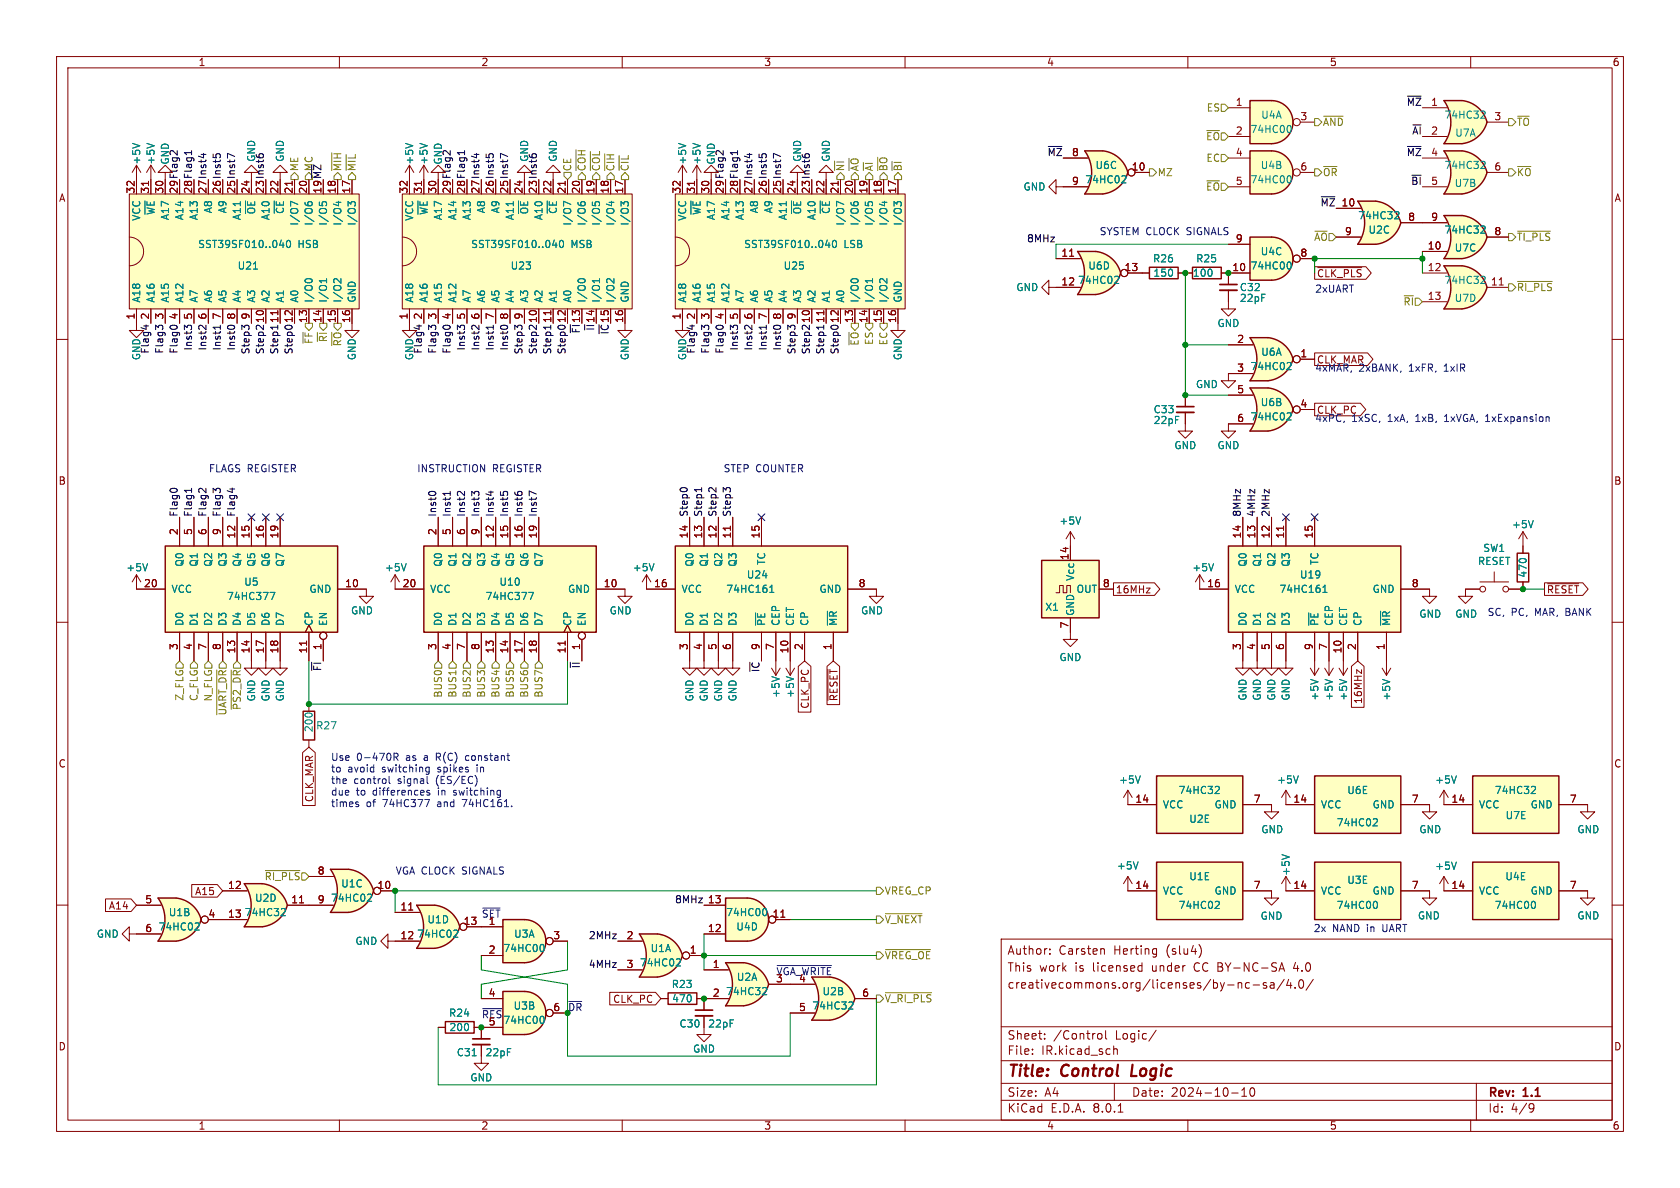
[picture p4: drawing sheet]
<svg xmlns="http://www.w3.org/2000/svg" width="297mm" height="210mm" viewBox="0 0 297 210" stroke-linecap="round" stroke-linejoin="round" font-family="sans-serif">
<defs><g id="words">
<g font-size="2.8" fill="#840000">
<text x="178" y="190.9">Title:</text>
<text x="187.7" y="190.9">Control</text>
<text x="200.8" y="190.9">Logic</text>
</g>
<g font-size="2.1" fill="#840000">
<text x="178" y="172">This</text>
<text x="178" y="169">Author:</text>
<text x="183.7" y="172">work</text>
<text x="187.2" y="169">Carsten</text>
<text x="190.1" y="172">is</text>
<text x="193.3" y="172">licensed</text>
<text x="197" y="169">Herting</text>
<text x="203.9" y="172">under</text>
<text x="206.3" y="169">(slu4)</text>
<text x="211.5" y="172">CC BY-NC-SA</text>
<text x="229.4" y="172">4.0</text>
<text x="178" y="175">creativecommons.org/licenses/by-nc-sa/4.0/</text>
<text x="178" y="184">Sheet:</text>
<text x="186.2" y="184">/Control</text>
<text x="197.2" y="184">Logic/</text>
<text x="178" y="186.7">File:</text>
<text x="184.1" y="186.7">IR.kicad_sch</text>
<text x="178" y="196.9">KiCad</text>
<text x="178" y="194.1">Size:</text>
<text x="184.7" y="194.1">A4</text>
<text x="185.7" y="196.9">E.D.A.</text>
<text x="193.3" y="196.9">8.0.1</text>
<text x="200" y="194.1">Date:</text>
<text x="207" y="194.1">2024-10-10</text>
<text x="263" y="194.3">Rev:</text>
<text x="263" y="196.9">Id:</text>
<text x="267.1" y="196.9">4/9</text>
<text x="269.4" y="194.3">1.1</text>
</g>
<g font-size="1.8" fill="#840000">
<text x="35" y="11.9">1</text>
<text x="85" y="11.9">2</text>
<text x="135" y="11.9">3</text>
<text x="185" y="11.9">4</text>
<text x="235" y="11.9">5</text>
<text x="285" y="11.9">6</text>
<text x="218.4" y="18.8">1</text>
<text x="218.4" y="23.9">2</text>
<text x="229.8" y="21.3">3</text>
<text x="264.1" y="21.3">3</text>
<text x="189.4" y="27.7">8</text>
<text x="218.4" y="27.7">4</text>
<text x="10.3" y="35.9">A</text>
<text x="23.9" y="34.3" transform="rotate(-90 23.9 34.3)">32</text>
<text x="26.4" y="34.3" transform="rotate(-90 26.4 34.3)">31</text>
<text x="29" y="34.3" transform="rotate(-90 29 34.3)">30</text>
<text x="31.5" y="34.3" transform="rotate(-90 31.5 34.3)">29 Flag2</text>
<text x="31.5" y="34.3" transform="rotate(-90 31.5 34.3)">29</text>
<text x="34" y="34.3" transform="rotate(-90 34 34.3)">28 Flag1</text>
<text x="34" y="34.3" transform="rotate(-90 34 34.3)">28</text>
<text x="36.6" y="34.3" transform="rotate(-90 36.6 34.3)">27 Inst4</text>
<text x="36.6" y="34.3" transform="rotate(-90 36.6 34.3)">27</text>
<text x="39.1" y="34.3" transform="rotate(-90 39.1 34.3)">26 Inst5</text>
<text x="39.1" y="34.3" transform="rotate(-90 39.1 34.3)">26</text>
<text x="41.7" y="34.3" transform="rotate(-90 41.7 34.3)">25 Inst7</text>
<text x="41.7" y="34.3" transform="rotate(-90 41.7 34.3)">25</text>
<text x="44.2" y="34.3" transform="rotate(-90 44.2 34.3)">24</text>
<text x="46.7" y="34.3" transform="rotate(-90 46.7 34.3)">23 Inst6</text>
<text x="46.7" y="34.3" transform="rotate(-90 46.7 34.3)">23</text>
<text x="49.3" y="34.3" transform="rotate(-90 49.3 34.3)">22</text>
<text x="51.8" y="34.3" transform="rotate(-90 51.8 34.3)">21</text>
<text x="54.4" y="34.3" transform="rotate(-90 54.4 34.3)">20</text>
<text x="56.9" y="34.3" transform="rotate(-90 56.9 34.3)">19 ~{MZ}</text>
<text x="56.9" y="34.3" transform="rotate(-90 56.9 34.3)">19</text>
<text x="59.4" y="34.3" transform="rotate(-90 59.4 34.3)">18</text>
<text x="62" y="34.3" transform="rotate(-90 62 34.3)">17</text>
<text x="72.1" y="34.3" transform="rotate(-90 72.1 34.3)">32</text>
<text x="74.7" y="34.3" transform="rotate(-90 74.7 34.3)">31</text>
<text x="77.2" y="34.3" transform="rotate(-90 77.2 34.3)">30</text>
<text x="79.8" y="34.3" transform="rotate(-90 79.8 34.3)">29 Flag2</text>
<text x="79.8" y="34.3" transform="rotate(-90 79.8 34.3)">29</text>
<text x="82.3" y="34.3" transform="rotate(-90 82.3 34.3)">28 Flag1</text>
<text x="82.3" y="34.3" transform="rotate(-90 82.3 34.3)">28</text>
<text x="84.8" y="34.3" transform="rotate(-90 84.8 34.3)">27 Inst4</text>
<text x="84.8" y="34.3" transform="rotate(-90 84.8 34.3)">27</text>
<text x="87.4" y="34.3" transform="rotate(-90 87.4 34.3)">26 Inst5</text>
<text x="87.4" y="34.3" transform="rotate(-90 87.4 34.3)">26</text>
<text x="89.9" y="34.3" transform="rotate(-90 89.9 34.3)">25 Inst7</text>
<text x="89.9" y="34.3" transform="rotate(-90 89.9 34.3)">25</text>
<text x="92.5" y="34.3" transform="rotate(-90 92.5 34.3)">24</text>
<text x="95" y="34.3" transform="rotate(-90 95 34.3)">23 Inst6</text>
<text x="95" y="34.3" transform="rotate(-90 95 34.3)">23</text>
<text x="97.5" y="34.3" transform="rotate(-90 97.5 34.3)">22</text>
<text x="100.1" y="34.3" transform="rotate(-90 100.1 34.3)">21</text>
<text x="102.6" y="34.3" transform="rotate(-90 102.6 34.3)">20</text>
<text x="105.2" y="34.3" transform="rotate(-90 105.2 34.3)">19</text>
<text x="107.7" y="34.3" transform="rotate(-90 107.7 34.3)">18</text>
<text x="110.2" y="34.3" transform="rotate(-90 110.2 34.3)">17</text>
<text x="120.4" y="34.3" transform="rotate(-90 120.4 34.3)">32</text>
<text x="122.9" y="34.3" transform="rotate(-90 122.9 34.3)">31</text>
<text x="125.5" y="34.3" transform="rotate(-90 125.5 34.3)">30</text>
<text x="128" y="34.3" transform="rotate(-90 128 34.3)">29 Flag2</text>
<text x="128" y="34.3" transform="rotate(-90 128 34.3)">29</text>
<text x="130.6" y="34.3" transform="rotate(-90 130.6 34.3)">28 Flag1</text>
<text x="130.6" y="34.3" transform="rotate(-90 130.6 34.3)">28</text>
<text x="133.1" y="34.3" transform="rotate(-90 133.1 34.3)">27 Inst4</text>
<text x="133.1" y="34.3" transform="rotate(-90 133.1 34.3)">27</text>
<text x="135.6" y="34.3" transform="rotate(-90 135.6 34.3)">26 Inst5</text>
<text x="135.6" y="34.3" transform="rotate(-90 135.6 34.3)">26</text>
<text x="138.2" y="34.3" transform="rotate(-90 138.2 34.3)">25 Inst7</text>
<text x="138.2" y="34.3" transform="rotate(-90 138.2 34.3)">25</text>
<text x="140.7" y="34.3" transform="rotate(-90 140.7 34.3)">24</text>
<text x="143.3" y="34.3" transform="rotate(-90 143.3 34.3)">23 Inst6</text>
<text x="143.3" y="34.3" transform="rotate(-90 143.3 34.3)">23</text>
<text x="145.8" y="34.3" transform="rotate(-90 145.8 34.3)">22</text>
<text x="148.3" y="34.3" transform="rotate(-90 148.3 34.3)">21</text>
<text x="150.9" y="34.3" transform="rotate(-90 150.9 34.3)">20</text>
<text x="153.4" y="34.3" transform="rotate(-90 153.4 34.3)">19</text>
<text x="156" y="34.3" transform="rotate(-90 156 34.3)">18</text>
<text x="158.5" y="34.3" transform="rotate(-90 158.5 34.3)">17</text>
<text x="189.4" y="32.8">9</text>
<text x="200" y="30.2">10</text>
<text x="218.4" y="32.8">5</text>
<text x="229.8" y="30.2">6</text>
<text x="264.1" y="30.2">6</text>
<text x="285.3" y="35.9">A</text>
<text x="237.1" y="36.6">10</text>
<text x="237.7" y="41.7">9</text>
<text x="248.8" y="39.1">8</text>
<text x="252.9" y="39.1">9</text>
<text x="264.1" y="41.7">8</text>
<text x="187.5" y="45.5">11</text>
<text x="218.4" y="42.9">9</text>
<text x="229.8" y="45.5">8</text>
<text x="252.3" y="44.2">10</text>
<text x="187.5" y="50.5">12</text>
<text x="198.7" y="48">13</text>
<text x="217.8" y="48">10</text>
<text x="232.7" y="49.2">~{CLK_PLS}</text>
<text x="252.3" y="48">12</text>
<text x="252.3" y="53.1">13</text>
<text x="263.5" y="50.5">11</text>
<text x="23.9" y="56.6" transform="rotate(-90 23.9 56.6)">1</text>
<text x="26.4" y="56.6" transform="rotate(-90 26.4 56.6)">2</text>
<text x="29" y="56.6" transform="rotate(-90 29 56.6)">3</text>
<text x="31.5" y="56.6" transform="rotate(-90 31.5 56.6)">4</text>
<text x="34" y="56.6" transform="rotate(-90 34 56.6)">5</text>
<text x="36.6" y="56.6" transform="rotate(-90 36.6 56.6)">6</text>
<text x="39.1" y="56.6" transform="rotate(-90 39.1 56.6)">7</text>
<text x="41.7" y="56.6" transform="rotate(-90 41.7 56.6)">8</text>
<text x="44.2" y="56.6" transform="rotate(-90 44.2 56.6)">9</text>
<text x="46.7" y="57.2" transform="rotate(-90 46.7 57.2)">10</text>
<text x="49.3" y="57.2" transform="rotate(-90 49.3 57.2)">11</text>
<text x="51.8" y="57.2" transform="rotate(-90 51.8 57.2)">12</text>
<text x="54.4" y="57.2" transform="rotate(-90 54.4 57.2)">13</text>
<text x="56.9" y="57.2" transform="rotate(-90 56.9 57.2)">14</text>
<text x="59.4" y="57.2" transform="rotate(-90 59.4 57.2)">15</text>
<text x="62" y="57.2" transform="rotate(-90 62 57.2)">16</text>
<text x="72.1" y="56.6" transform="rotate(-90 72.1 56.6)">1</text>
<text x="74.7" y="56.6" transform="rotate(-90 74.7 56.6)">2</text>
<text x="77.2" y="56.6" transform="rotate(-90 77.2 56.6)">3</text>
<text x="79.8" y="56.6" transform="rotate(-90 79.8 56.6)">4</text>
<text x="82.3" y="56.6" transform="rotate(-90 82.3 56.6)">5</text>
<text x="84.8" y="56.6" transform="rotate(-90 84.8 56.6)">6</text>
<text x="87.4" y="56.6" transform="rotate(-90 87.4 56.6)">7</text>
<text x="89.9" y="56.6" transform="rotate(-90 89.9 56.6)">8</text>
<text x="92.5" y="56.6" transform="rotate(-90 92.5 56.6)">9</text>
<text x="95" y="57.2" transform="rotate(-90 95 57.2)">10</text>
<text x="97.5" y="57.2" transform="rotate(-90 97.5 57.2)">11</text>
<text x="100.1" y="57.2" transform="rotate(-90 100.1 57.2)">12</text>
<text x="102.6" y="57.2" transform="rotate(-90 102.6 57.2)">13</text>
<text x="105.2" y="57.2" transform="rotate(-90 105.2 57.2)">14</text>
<text x="107.7" y="57.2" transform="rotate(-90 107.7 57.2)">15</text>
<text x="110.2" y="57.2" transform="rotate(-90 110.2 57.2)">16</text>
<text x="120.4" y="56.6" transform="rotate(-90 120.4 56.6)">1</text>
<text x="122.9" y="56.6" transform="rotate(-90 122.9 56.6)">2</text>
<text x="125.5" y="56.6" transform="rotate(-90 125.5 56.6)">3</text>
<text x="128" y="56.6" transform="rotate(-90 128 56.6)">4</text>
<text x="130.6" y="56.6" transform="rotate(-90 130.6 56.6)">5</text>
<text x="133.1" y="56.6" transform="rotate(-90 133.1 56.6)">6</text>
<text x="135.6" y="56.6" transform="rotate(-90 135.6 56.6)">7</text>
<text x="138.2" y="56.6" transform="rotate(-90 138.2 56.6)">8</text>
<text x="140.7" y="56.6" transform="rotate(-90 140.7 56.6)">9</text>
<text x="143.3" y="57.2" transform="rotate(-90 143.3 57.2)">10</text>
<text x="145.8" y="57.2" transform="rotate(-90 145.8 57.2)">11</text>
<text x="148.3" y="57.2" transform="rotate(-90 148.3 57.2)">12</text>
<text x="150.9" y="57.2" transform="rotate(-90 150.9 57.2)">13</text>
<text x="153.4" y="57.2" transform="rotate(-90 153.4 57.2)">14</text>
<text x="156" y="57.2" transform="rotate(-90 156 57.2)">15</text>
<text x="158.5" y="57.2" transform="rotate(-90 158.5 57.2)">16</text>
<text x="218.6" y="60.7">2</text>
<text x="218.6" y="65.8">3</text>
<text x="229.8" y="63.2">1</text>
<text x="232.7" y="64.5">CLK_MAR</text>
<text x="218.6" y="69.6">5</text>
<text x="218.6" y="74.7">6</text>
<text x="229.8" y="72.1">4</text>
<text x="232.7" y="73.3">CLK_PC</text>
<text x="10.3" y="85.9">B</text>
<text x="285.3" y="85.9">B</text>
<text x="31.5" y="94.7" transform="rotate(-90 31.5 94.7)">2</text>
<text x="34" y="94.7" transform="rotate(-90 34 94.7)">5</text>
<text x="36.6" y="94.7" transform="rotate(-90 36.6 94.7)">6</text>
<text x="39.1" y="94.7" transform="rotate(-90 39.1 94.7)">9</text>
<text x="41.7" y="95.3" transform="rotate(-90 41.7 95.3)">12</text>
<text x="44.2" y="95.3" transform="rotate(-90 44.2 95.3)">15</text>
<text x="46.7" y="95.3" transform="rotate(-90 46.7 95.3)">16</text>
<text x="49.3" y="95.3" transform="rotate(-90 49.3 95.3)">19</text>
<text x="77.2" y="94.7" transform="rotate(-90 77.2 94.7)">2</text>
<text x="79.8" y="94.7" transform="rotate(-90 79.8 94.7)">5</text>
<text x="82.3" y="94.7" transform="rotate(-90 82.3 94.7)">6</text>
<text x="84.8" y="94.7" transform="rotate(-90 84.8 94.7)">9</text>
<text x="87.4" y="95.3" transform="rotate(-90 87.4 95.3)">12</text>
<text x="89.9" y="95.3" transform="rotate(-90 89.9 95.3)">15</text>
<text x="92.5" y="95.3" transform="rotate(-90 92.5 95.3)">16</text>
<text x="95" y="95.3" transform="rotate(-90 95 95.3)">19</text>
<text x="121.7" y="95.3" transform="rotate(-90 121.7 95.3)">14</text>
<text x="124.2" y="95.3" transform="rotate(-90 124.2 95.3)">13</text>
<text x="126.7" y="95.3" transform="rotate(-90 126.7 95.3)">12</text>
<text x="129.3" y="95.3" transform="rotate(-90 129.3 95.3)">11</text>
<text x="134.4" y="95.3" transform="rotate(-90 134.4 95.3)">15</text>
<text x="219.5" y="95.3" transform="rotate(-90 219.5 95.3)">14</text>
<text x="222" y="95.3" transform="rotate(-90 222 95.3)">13</text>
<text x="224.5" y="95.3" transform="rotate(-90 224.5 95.3)">12</text>
<text x="227.1" y="95.3" transform="rotate(-90 227.1 95.3)">11</text>
<text x="232.2" y="95.3" transform="rotate(-90 232.2 95.3)">15</text>
<text x="189" y="99.1" transform="rotate(-90 189 99.1)">14</text>
<text x="25.4" y="103.9">20</text>
<text x="60.9" y="103.9">10</text>
<text x="71.1" y="103.9">20</text>
<text x="106.6" y="103.9">10</text>
<text x="115.5" y="103.9">16</text>
<text x="151.7" y="103.9">8</text>
<text x="194.9" y="103.9">8</text>
<text x="197.2" y="105.1">16MHz</text>
<text x="213.3" y="103.9">16</text>
<text x="249.5" y="103.9">8</text>
<text x="273.4" y="105.1">~{RESET}</text>
<text x="189" y="111.2" transform="rotate(-90 189 111.2)">7</text>
<text x="31.5" y="115" transform="rotate(-90 31.5 115)">3</text>
<text x="34" y="115" transform="rotate(-90 34 115)">4</text>
<text x="36.6" y="115" transform="rotate(-90 36.6 115)">7</text>
<text x="39.1" y="115" transform="rotate(-90 39.1 115)">8</text>
<text x="41.7" y="115.6" transform="rotate(-90 41.7 115.6)">13</text>
<text x="44.2" y="115.6" transform="rotate(-90 44.2 115.6)">14</text>
<text x="46.7" y="115.6" transform="rotate(-90 46.7 115.6)">17</text>
<text x="49.3" y="115.6" transform="rotate(-90 49.3 115.6)">18</text>
<text x="54.4" y="115.6" transform="rotate(-90 54.4 115.6)">11</text>
<text x="56.9" y="115" transform="rotate(-90 56.9 115)">1</text>
<text x="77.2" y="115" transform="rotate(-90 77.2 115)">3</text>
<text x="79.8" y="115" transform="rotate(-90 79.8 115)">4</text>
<text x="82.3" y="115" transform="rotate(-90 82.3 115)">7</text>
<text x="84.8" y="115" transform="rotate(-90 84.8 115)">8</text>
<text x="87.4" y="115.6" transform="rotate(-90 87.4 115.6)">13</text>
<text x="89.9" y="115.6" transform="rotate(-90 89.9 115.6)">14</text>
<text x="92.5" y="115.6" transform="rotate(-90 92.5 115.6)">17</text>
<text x="95" y="115.6" transform="rotate(-90 95 115.6)">18</text>
<text x="100.1" y="115.6" transform="rotate(-90 100.1 115.6)">11</text>
<text x="102.6" y="115" transform="rotate(-90 102.6 115)">1</text>
<text x="121.7" y="115" transform="rotate(-90 121.7 115)">3</text>
<text x="124.2" y="115" transform="rotate(-90 124.2 115)">4</text>
<text x="126.7" y="115" transform="rotate(-90 126.7 115)">5</text>
<text x="129.3" y="115" transform="rotate(-90 129.3 115)">6</text>
<text x="134.4" y="115" transform="rotate(-90 134.4 115)">9</text>
<text x="136.9" y="115" transform="rotate(-90 136.9 115)">7</text>
<text x="139.4" y="115.6" transform="rotate(-90 139.4 115.6)">10</text>
<text x="142" y="115" transform="rotate(-90 142 115)">2</text>
<text x="147.1" y="115" transform="rotate(-90 147.1 115)">1</text>
<text x="219.5" y="115" transform="rotate(-90 219.5 115)">3</text>
<text x="222" y="115" transform="rotate(-90 222 115)">4</text>
<text x="224.5" y="115" transform="rotate(-90 224.5 115)">5</text>
<text x="227.1" y="115" transform="rotate(-90 227.1 115)">6</text>
<text x="232.2" y="115" transform="rotate(-90 232.2 115)">9</text>
<text x="234.7" y="115" transform="rotate(-90 234.7 115)">7</text>
<text x="237.2" y="115.6" transform="rotate(-90 237.2 115.6)">10</text>
<text x="239.8" y="115" transform="rotate(-90 239.8 115)">2</text>
<text x="244.9" y="115" transform="rotate(-90 244.9 115)">1</text>
<text x="143.2" y="125.4" transform="rotate(-90 143.2 125.4)">CLK_PC</text>
<text x="148.3" y="124.1" transform="rotate(-90 148.3 124.1)">~{RESET}</text>
<text x="241" y="124.5" transform="rotate(-90 241 124.5)">16MHz</text>
<text x="10.3" y="135.9">C</text>
<text x="285.3" y="135.9">C</text>
<text x="55.6" y="141.9" transform="rotate(-90 55.6 141.9)">CLK_MAR</text>
<text x="200.6" y="142">14</text>
<text x="221.5" y="142">7</text>
<text x="228.6" y="142">14</text>
<text x="249.5" y="142">7</text>
<text x="256.5" y="142">14</text>
<text x="277.4" y="142">7</text>
<text x="56.1" y="154.7">8</text>
<text x="19.1" y="161">A14</text>
<text x="25.6" y="159.8">5</text>
<text x="34.4" y="158.4">A15</text>
<text x="40.2" y="157.2">12</text>
<text x="51.4" y="159.8">11</text>
<text x="56.1" y="159.8">9</text>
<text x="66.6" y="157.2">10</text>
<text x="70.7" y="161">11</text>
<text x="125.1" y="159.8">13</text>
<text x="200.6" y="157.2">14</text>
<text x="221.5" y="157.2">7</text>
<text x="228.6" y="157.2">14</text>
<text x="249.5" y="157.2">7</text>
<text x="256.5" y="157.2">14</text>
<text x="277.4" y="157.2">7</text>
<text x="25.6" y="164.8">6</text>
<text x="36.8" y="162.3">4</text>
<text x="40.2" y="162.3">13</text>
<text x="70.7" y="166.1">12</text>
<text x="81.9" y="163.6">13</text>
<text x="86.3" y="163.6">1</text>
<text x="97.7" y="166.1">3</text>
<text x="110.7" y="166.1">2</text>
<text x="125.1" y="164.8">12</text>
<text x="136.5" y="162.3">11</text>
<text x="86.3" y="168.7">2</text>
<text x="110.7" y="171.2">3</text>
<text x="121.8" y="168.7">1</text>
<text x="125.9" y="171.2">1</text>
<text x="137.1" y="173.7">3</text>
<text x="141.2" y="173.7">4</text>
<text x="86.3" y="176.3">4</text>
<text x="97.7" y="178.8">6</text>
<text x="108.3" y="177.5">CLK_PC</text>
<text x="125.9" y="176.3">2</text>
<text x="141.2" y="178.8">5</text>
<text x="152.3" y="176.3">6</text>
<text x="10.3" y="185.9">D</text>
<text x="86.3" y="181.4">5</text>
<text x="285.3" y="185.9">D</text>
<text x="35" y="199.9">1</text>
<text x="85" y="199.9">2</text>
<text x="135" y="199.9">3</text>
<text x="185" y="199.9">4</text>
<text x="235" y="199.9">5</text>
<text x="285" y="199.9">6</text>
</g>
<g font-size="1.8" fill="#848400">
<text x="213.2" y="19.9">ES</text>
<text x="233.8" y="22.5">~{AND}</text>
<text x="268.1" y="22.5">~{TO}</text>
<text x="213.1" y="25">~{EO}</text>
<text x="213.2" y="28.8">EC</text>
<text x="52.9" y="30.4" transform="rotate(-90 52.9 30.4)">ME</text>
<text x="60.6" y="30.4" transform="rotate(-90 60.6 30.4)">~{MIH}</text>
<text x="63.1" y="30.4" transform="rotate(-90 63.1 30.4)">~{MIL}</text>
<text x="101.2" y="30.4" transform="rotate(-90 101.2 30.4)">CE</text>
<text x="103.7" y="30.4" transform="rotate(-90 103.7 30.4)">~{COH}</text>
<text x="106.3" y="30.4" transform="rotate(-90 106.3 30.4)">~{COL}</text>
<text x="108.8" y="30.4" transform="rotate(-90 108.8 30.4)">~{CIH}</text>
<text x="111.4" y="30.4" transform="rotate(-90 111.4 30.4)">~{CIL}</text>
<text x="149.5" y="30.4" transform="rotate(-90 149.5 30.4)">~{NI}</text>
<text x="152" y="30.4" transform="rotate(-90 152 30.4)">~{AO}</text>
<text x="154.5" y="30.4" transform="rotate(-90 154.5 30.4)">~{AI}</text>
<text x="157.1" y="30.4" transform="rotate(-90 157.1 30.4)">~{BO}</text>
<text x="159.6" y="30.4" transform="rotate(-90 159.6 30.4)">~{BI}</text>
<text x="204.6" y="31.3">MZ</text>
<text x="213.1" y="33.9">~{EO}</text>
<text x="233.8" y="31.3">~{OR}</text>
<text x="268.1" y="31.3">~{KO}</text>
<text x="232.2" y="42.8">~{AO}</text>
<text x="268.1" y="42.8">~{TI_PLS}</text>
<text x="268.1" y="51.7">~{RI_PLS}</text>
<text x="248" y="54.2">~{RI}</text>
<text x="55.5" y="60.9" transform="rotate(-90 55.5 60.9)">~{FF}</text>
<text x="58" y="60.6" transform="rotate(-90 58 60.6)">~{RI}</text>
<text x="60.6" y="61.3" transform="rotate(-90 60.6 61.3)">~{RO}</text>
<text x="152" y="61.2" transform="rotate(-90 152 61.2)">~{EO}</text>
<text x="154.5" y="61.1" transform="rotate(-90 154.5 61.1)">ES</text>
<text x="157.1" y="61.1" transform="rotate(-90 157.1 61.1)">EC</text>
<text x="32.6" y="124" transform="rotate(-90 32.6 124)">Z_FLG</text>
<text x="35.2" y="124" transform="rotate(-90 35.2 124)">C_FLG</text>
<text x="37.7" y="124.1" transform="rotate(-90 37.7 124.1)">N_FLG</text>
<text x="42.8" y="125.6" transform="rotate(-90 42.8 125.6)">~{PS2_DR}</text>
<text x="78.3" y="123.4" transform="rotate(-90 78.3 123.4)">BUS0</text>
<text x="80.9" y="123.4" transform="rotate(-90 80.9 123.4)">BUS1</text>
<text x="83.4" y="123.4" transform="rotate(-90 83.4 123.4)">BUS2</text>
<text x="86" y="123.4" transform="rotate(-90 86 123.4)">BUS3</text>
<text x="88.5" y="123.4" transform="rotate(-90 88.5 123.4)">BUS4</text>
<text x="91" y="123.4" transform="rotate(-90 91 123.4)">BUS5</text>
<text x="93.6" y="123.4" transform="rotate(-90 93.6 123.4)">BUS6</text>
<text x="96.1" y="123.4" transform="rotate(-90 96.1 123.4)">BUS7</text>
<text x="40.2" y="126.6" transform="rotate(-90 40.2 126.6)">~{UART_DR}</text>
<text x="46.7" y="155.8">~{RI_PLS}</text>
<text x="156.3" y="158.3">VREG_CP</text>
<text x="156.3" y="163.4">~{V_NEXT}</text>
<text x="156.3" y="169.8">~{VREG_OE}</text>
<text x="156.3" y="177.4">~{V_RI_PLS}</text>
</g>
<g font-size="1.8" fill="#008484">
<text x="221" y="23.7">74HC00</text>
<text x="222.9" y="21.2">U4A</text>
<text x="255.3" y="21.2">74HC32</text>
<text x="25" y="29.2" transform="rotate(-90 25 29.2)">+5V</text>
<text x="27.5" y="29.2" transform="rotate(-90 27.5 29.2)">+5V</text>
<text x="30.1" y="29.2" transform="rotate(-90 30.1 29.2)">GND</text>
<text x="45.3" y="28.7" transform="rotate(-90 45.3 28.7)">GND</text>
<text x="50.4" y="28.7" transform="rotate(-90 50.4 28.7)">GND</text>
<text x="73.3" y="29.2" transform="rotate(-90 73.3 29.2)">+5V</text>
<text x="75.8" y="29.2" transform="rotate(-90 75.8 29.2)">+5V</text>
<text x="78.3" y="29.2" transform="rotate(-90 78.3 29.2)">GND</text>
<text x="93.6" y="28.7" transform="rotate(-90 93.6 28.7)">GND</text>
<text x="98.7" y="28.7" transform="rotate(-90 98.7 28.7)">GND</text>
<text x="121.5" y="29.2" transform="rotate(-90 121.5 29.2)">+5V</text>
<text x="124.1" y="29.2" transform="rotate(-90 124.1 29.2)">+5V</text>
<text x="126.6" y="29.2" transform="rotate(-90 126.6 29.2)">GND</text>
<text x="141.8" y="28.7" transform="rotate(-90 141.8 28.7)">GND</text>
<text x="146.9" y="28.7" transform="rotate(-90 146.9 28.7)">GND</text>
<text x="257.2" y="24.4">U7A</text>
<text x="180.8" y="33.9">GND</text>
<text x="191.8" y="32.6">74HC02</text>
<text x="193.6" y="30.1">U6C</text>
<text x="221" y="32.6">74HC00</text>
<text x="222.8" y="30.1">U4B</text>
<text x="255.3" y="30.1">74HC32</text>
<text x="257.1" y="33.2">U7B</text>
<text x="25" y="39.1" transform="rotate(-90 25 39.1)">VCC</text>
<text x="27.5" y="38.1" transform="rotate(-90 27.5 38.1)">~{WE}</text>
<text x="30.1" y="39" transform="rotate(-90 30.1 39)">A17</text>
<text x="32.6" y="39" transform="rotate(-90 32.6 39)">A14</text>
<text x="35.2" y="39" transform="rotate(-90 35.2 39)">A13</text>
<text x="37.7" y="37.8" transform="rotate(-90 37.7 37.8)">A8</text>
<text x="40.2" y="37.8" transform="rotate(-90 40.2 37.8)">A9</text>
<text x="42.8" y="39" transform="rotate(-90 42.8 39)">A11</text>
<text x="45.3" y="38" transform="rotate(-90 45.3 38)">~{OE}</text>
<text x="47.9" y="39" transform="rotate(-90 47.9 39)">A10</text>
<text x="50.4" y="37.9" transform="rotate(-90 50.4 37.9)">~{CE}</text>
<text x="52.9" y="40" transform="rotate(-90 52.9 40)">I/O7</text>
<text x="55.5" y="40" transform="rotate(-90 55.5 40)">I/O6</text>
<text x="58" y="40" transform="rotate(-90 58 40)">I/O5</text>
<text x="60.6" y="40" transform="rotate(-90 60.6 40)">I/O4</text>
<text x="63.1" y="40" transform="rotate(-90 63.1 40)">I/O3</text>
<text x="73.3" y="39.1" transform="rotate(-90 73.3 39.1)">VCC</text>
<text x="75.8" y="38.1" transform="rotate(-90 75.8 38.1)">~{WE}</text>
<text x="78.3" y="39" transform="rotate(-90 78.3 39)">A17</text>
<text x="80.9" y="39" transform="rotate(-90 80.9 39)">A14</text>
<text x="83.4" y="39" transform="rotate(-90 83.4 39)">A13</text>
<text x="86" y="37.8" transform="rotate(-90 86 37.8)">A8</text>
<text x="88.5" y="37.8" transform="rotate(-90 88.5 37.8)">A9</text>
<text x="91" y="39" transform="rotate(-90 91 39)">A11</text>
<text x="93.6" y="38" transform="rotate(-90 93.6 38)">~{OE}</text>
<text x="96.1" y="39" transform="rotate(-90 96.1 39)">A10</text>
<text x="98.7" y="37.9" transform="rotate(-90 98.7 37.9)">~{CE}</text>
<text x="101.2" y="40" transform="rotate(-90 101.2 40)">I/O7</text>
<text x="103.7" y="40" transform="rotate(-90 103.7 40)">I/O6</text>
<text x="106.3" y="40" transform="rotate(-90 106.3 40)">I/O5</text>
<text x="108.8" y="40" transform="rotate(-90 108.8 40)">I/O4</text>
<text x="111.4" y="40" transform="rotate(-90 111.4 40)">I/O3</text>
<text x="121.5" y="39.1" transform="rotate(-90 121.5 39.1)">VCC</text>
<text x="124.1" y="38.1" transform="rotate(-90 124.1 38.1)">~{WE}</text>
<text x="126.6" y="39" transform="rotate(-90 126.6 39)">A17</text>
<text x="129.1" y="39" transform="rotate(-90 129.1 39)">A14</text>
<text x="131.7" y="39" transform="rotate(-90 131.7 39)">A13</text>
<text x="134.2" y="37.8" transform="rotate(-90 134.2 37.8)">A8</text>
<text x="136.8" y="37.8" transform="rotate(-90 136.8 37.8)">A9</text>
<text x="139.3" y="39" transform="rotate(-90 139.3 39)">A11</text>
<text x="141.8" y="38" transform="rotate(-90 141.8 38)">~{OE}</text>
<text x="144.4" y="39" transform="rotate(-90 144.4 39)">A10</text>
<text x="146.9" y="37.9" transform="rotate(-90 146.9 37.9)">~{CE}</text>
<text x="149.5" y="40" transform="rotate(-90 149.5 40)">I/O7</text>
<text x="152" y="40" transform="rotate(-90 152 40)">I/O6</text>
<text x="154.5" y="40" transform="rotate(-90 154.5 40)">I/O5</text>
<text x="157.1" y="40" transform="rotate(-90 157.1 40)">I/O4</text>
<text x="159.6" y="40" transform="rotate(-90 159.6 40)">I/O3</text>
<text x="240" y="39">74HC32</text>
<text x="241.8" y="41.5">U2C</text>
<text x="255.3" y="41.5">74HC32</text>
<text x="34.9" y="44">SST39SF010..040</text>
<text x="41.9" y="47.9">U21</text>
<text x="52.7" y="44">HSB</text>
<text x="83.2" y="44">SST39SF010..040</text>
<text x="90.2" y="47.9">U23</text>
<text x="100.9" y="44">MSB</text>
<text x="131.5" y="44">SST39SF010..040</text>
<text x="138.4" y="47.9">U25</text>
<text x="149.2" y="44">LSB</text>
<text x="192.3" y="47.9">U6D</text>
<text x="203.7" y="46.6">R26</text>
<text x="211.4" y="46.6">R25</text>
<text x="221" y="47.9">74HC00</text>
<text x="222.8" y="45.3">U4C</text>
<text x="257.1" y="44.7">U7C</text>
<text x="25" y="53.6" transform="rotate(-90 25 53.6)">A18</text>
<text x="27.5" y="53.6" transform="rotate(-90 27.5 53.6)">A16</text>
<text x="30.1" y="53.6" transform="rotate(-90 30.1 53.6)">A15</text>
<text x="32.6" y="53.6" transform="rotate(-90 32.6 53.6)">A12</text>
<text x="35.2" y="53.6" transform="rotate(-90 35.2 53.6)">A7</text>
<text x="37.7" y="53.6" transform="rotate(-90 37.7 53.6)">A6</text>
<text x="40.2" y="53.6" transform="rotate(-90 40.2 53.6)">A5</text>
<text x="42.8" y="53.6" transform="rotate(-90 42.8 53.6)">A4</text>
<text x="45.3" y="53.6" transform="rotate(-90 45.3 53.6)">A3</text>
<text x="47.9" y="53.6" transform="rotate(-90 47.9 53.6)">A2</text>
<text x="50.4" y="53.6" transform="rotate(-90 50.4 53.6)">A1</text>
<text x="52.9" y="53.6" transform="rotate(-90 52.9 53.6)">A0</text>
<text x="55.5" y="53.6" transform="rotate(-90 55.5 53.6)">I/O0</text>
<text x="58" y="53.6" transform="rotate(-90 58 53.6)">I/O1</text>
<text x="60.6" y="53.6" transform="rotate(-90 60.6 53.6)">I/O2</text>
<text x="63.1" y="53.6" transform="rotate(-90 63.1 53.6)">GND</text>
<text x="73.3" y="53.6" transform="rotate(-90 73.3 53.6)">A18</text>
<text x="75.8" y="53.6" transform="rotate(-90 75.8 53.6)">A16</text>
<text x="78.3" y="53.6" transform="rotate(-90 78.3 53.6)">A15</text>
<text x="80.9" y="53.6" transform="rotate(-90 80.9 53.6)">A12</text>
<text x="83.4" y="53.6" transform="rotate(-90 83.4 53.6)">A7</text>
<text x="86" y="53.6" transform="rotate(-90 86 53.6)">A6</text>
<text x="88.5" y="53.6" transform="rotate(-90 88.5 53.6)">A5</text>
<text x="91" y="53.6" transform="rotate(-90 91 53.6)">A4</text>
<text x="93.6" y="53.6" transform="rotate(-90 93.6 53.6)">A3</text>
<text x="96.1" y="53.6" transform="rotate(-90 96.1 53.6)">A2</text>
<text x="98.7" y="53.6" transform="rotate(-90 98.7 53.6)">A1</text>
<text x="101.2" y="53.6" transform="rotate(-90 101.2 53.6)">A0</text>
<text x="103.7" y="53.6" transform="rotate(-90 103.7 53.6)">I/O0</text>
<text x="106.3" y="53.6" transform="rotate(-90 106.3 53.6)">I/O1</text>
<text x="108.8" y="53.6" transform="rotate(-90 108.8 53.6)">I/O2</text>
<text x="111.4" y="53.6" transform="rotate(-90 111.4 53.6)">GND</text>
<text x="121.5" y="53.6" transform="rotate(-90 121.5 53.6)">A18</text>
<text x="124.1" y="53.6" transform="rotate(-90 124.1 53.6)">A16</text>
<text x="126.6" y="53.6" transform="rotate(-90 126.6 53.6)">A15</text>
<text x="129.1" y="53.6" transform="rotate(-90 129.1 53.6)">A12</text>
<text x="131.7" y="53.6" transform="rotate(-90 131.7 53.6)">A7</text>
<text x="134.2" y="53.6" transform="rotate(-90 134.2 53.6)">A6</text>
<text x="136.8" y="53.6" transform="rotate(-90 136.8 53.6)">A5</text>
<text x="139.3" y="53.6" transform="rotate(-90 139.3 53.6)">A4</text>
<text x="141.8" y="53.6" transform="rotate(-90 141.8 53.6)">A3</text>
<text x="144.4" y="53.6" transform="rotate(-90 144.4 53.6)">A2</text>
<text x="146.9" y="53.6" transform="rotate(-90 146.9 53.6)">A1</text>
<text x="149.5" y="53.6" transform="rotate(-90 149.5 53.6)">A0</text>
<text x="152" y="53.6" transform="rotate(-90 152 53.6)">I/O0</text>
<text x="154.5" y="53.6" transform="rotate(-90 154.5 53.6)">I/O1</text>
<text x="157.1" y="53.6" transform="rotate(-90 157.1 53.6)">I/O2</text>
<text x="159.6" y="53.6" transform="rotate(-90 159.6 53.6)">GND</text>
<text x="179.6" y="51.7">GND</text>
<text x="190.5" y="50.4">74HC02</text>
<text x="203.8" y="49.1">150</text>
<text x="210.8" y="49.1">100</text>
<text x="219.1" y="51.7">C32</text>
<text x="219.1" y="53.6">22pF</text>
<text x="255.3" y="50.4">74HC32</text>
<text x="257.1" y="53.6">U7D</text>
<text x="215.1" y="58">GND</text>
<text x="25" y="63.8" transform="rotate(-90 25 63.8)">GND</text>
<text x="63.1" y="63.8" transform="rotate(-90 63.1 63.8)">GND</text>
<text x="73.3" y="63.8" transform="rotate(-90 73.3 63.8)">GND</text>
<text x="111.4" y="63.8" transform="rotate(-90 111.4 63.8)">GND</text>
<text x="121.5" y="63.8" transform="rotate(-90 121.5 63.8)">GND</text>
<text x="159.6" y="63.8" transform="rotate(-90 159.6 63.8)">GND</text>
<text x="221" y="65.6">74HC02</text>
<text x="222.9" y="63.1">U6A</text>
<text x="211.3" y="68.8">GND</text>
<text x="222.8" y="72">U6B</text>
<text x="203.8" y="73.3">C33</text>
<text x="203.8" y="75.2">22pF</text>
<text x="221" y="74.5">74HC02</text>
<text x="207.5" y="79.6">GND</text>
<text x="215.1" y="79.6">GND</text>
<text x="187.2" y="92.9">+5V</text>
<text x="267.2" y="93.6">+5V</text>
<text x="22.2" y="101.2">+5V</text>
<text x="32.6" y="100.3" transform="rotate(-90 32.6 100.3)">Q0</text>
<text x="35.2" y="100.3" transform="rotate(-90 35.2 100.3)">Q1</text>
<text x="37.7" y="100.3" transform="rotate(-90 37.7 100.3)">Q2</text>
<text x="40.2" y="100.3" transform="rotate(-90 40.2 100.3)">Q3</text>
<text x="42.8" y="100.3" transform="rotate(-90 42.8 100.3)">Q4</text>
<text x="45.3" y="100.3" transform="rotate(-90 45.3 100.3)">Q5</text>
<text x="47.9" y="100.3" transform="rotate(-90 47.9 100.3)">Q6</text>
<text x="50.4" y="100.3" transform="rotate(-90 50.4 100.3)">Q7</text>
<text x="68" y="101.2">+5V</text>
<text x="78.3" y="100.3" transform="rotate(-90 78.3 100.3)">Q0</text>
<text x="80.9" y="100.3" transform="rotate(-90 80.9 100.3)">Q1</text>
<text x="83.4" y="100.3" transform="rotate(-90 83.4 100.3)">Q2</text>
<text x="86" y="100.3" transform="rotate(-90 86 100.3)">Q3</text>
<text x="88.5" y="100.3" transform="rotate(-90 88.5 100.3)">Q4</text>
<text x="91" y="100.3" transform="rotate(-90 91 100.3)">Q5</text>
<text x="93.6" y="100.3" transform="rotate(-90 93.6 100.3)">Q6</text>
<text x="96.1" y="100.3" transform="rotate(-90 96.1 100.3)">Q7</text>
<text x="111.8" y="101.2">+5V</text>
<text x="122.8" y="100.3" transform="rotate(-90 122.8 100.3)">Q0</text>
<text x="125.3" y="100.3" transform="rotate(-90 125.3 100.3)">Q1</text>
<text x="127.9" y="100.3" transform="rotate(-90 127.9 100.3)">Q2</text>
<text x="130.4" y="100.3" transform="rotate(-90 130.4 100.3)">Q3</text>
<text x="135.5" y="100" transform="rotate(-90 135.5 100)">TC</text>
<text x="210.7" y="101.2">+5V</text>
<text x="220.6" y="100.3" transform="rotate(-90 220.6 100.3)">Q0</text>
<text x="223.1" y="100.3" transform="rotate(-90 223.1 100.3)">Q1</text>
<text x="225.7" y="100.3" transform="rotate(-90 225.7 100.3)">Q2</text>
<text x="228.2" y="100.3" transform="rotate(-90 228.2 100.3)">Q3</text>
<text x="233.3" y="100" transform="rotate(-90 233.3 100)">TC</text>
<text x="261.2" y="100.1">RESET</text>
<text x="262.1" y="97.8">SW1</text>
<text x="30.2" y="105">VCC</text>
<text x="40" y="106.3">74HC377</text>
<text x="43.1" y="103.7">U5</text>
<text x="54.6" y="105">GND</text>
<text x="75.9" y="105">VCC</text>
<text x="85.7" y="106.3">74HC377</text>
<text x="88.2" y="103.7">U10</text>
<text x="100.3" y="105">GND</text>
<text x="120.4" y="105">VCC</text>
<text x="128.3" y="105">74HC161</text>
<text x="131.9" y="102.5">U24</text>
<text x="144.8" y="105">GND</text>
<text x="190.1" y="102.8" transform="rotate(-90 190.1 102.8)">Vcc</text>
<text x="190.2" y="105">OUT</text>
<text x="218.2" y="105">VCC</text>
<text x="226.1" y="105">74HC161</text>
<text x="229.7" y="102.5">U19</text>
<text x="242.6" y="105">GND</text>
<text x="270.1" y="102.2" transform="rotate(-90 270.1 102.2)">470</text>
<text x="32.6" y="110.7" transform="rotate(-90 32.6 110.7)">D0</text>
<text x="35.2" y="110.7" transform="rotate(-90 35.2 110.7)">D1</text>
<text x="37.7" y="110.7" transform="rotate(-90 37.7 110.7)">D2</text>
<text x="40.2" y="110.7" transform="rotate(-90 40.2 110.7)">D3</text>
<text x="42.8" y="110.7" transform="rotate(-90 42.8 110.7)">D4</text>
<text x="45.3" y="110.7" transform="rotate(-90 45.3 110.7)">D5</text>
<text x="47.9" y="110.7" transform="rotate(-90 47.9 110.7)">D6</text>
<text x="50.4" y="110.7" transform="rotate(-90 50.4 110.7)">D7</text>
<text x="55.5" y="110.7" transform="rotate(-90 55.5 110.7)">CP</text>
<text x="58" y="110.7" transform="rotate(-90 58 110.7)">EN</text>
<text x="62" y="108.8">GND</text>
<text x="78.3" y="110.7" transform="rotate(-90 78.3 110.7)">D0</text>
<text x="80.9" y="110.7" transform="rotate(-90 80.9 110.7)">D1</text>
<text x="83.4" y="110.7" transform="rotate(-90 83.4 110.7)">D2</text>
<text x="86" y="110.7" transform="rotate(-90 86 110.7)">D3</text>
<text x="88.5" y="110.7" transform="rotate(-90 88.5 110.7)">D4</text>
<text x="91" y="110.7" transform="rotate(-90 91 110.7)">D5</text>
<text x="93.6" y="110.7" transform="rotate(-90 93.6 110.7)">D6</text>
<text x="96.1" y="110.7" transform="rotate(-90 96.1 110.7)">D7</text>
<text x="101.2" y="110.7" transform="rotate(-90 101.2 110.7)">CP</text>
<text x="103.7" y="110.7" transform="rotate(-90 103.7 110.7)">EN</text>
<text x="107.7" y="108.8">GND</text>
<text x="122.8" y="110.7" transform="rotate(-90 122.8 110.7)">D0</text>
<text x="125.3" y="110.7" transform="rotate(-90 125.3 110.7)">D1</text>
<text x="127.9" y="110.7" transform="rotate(-90 127.9 110.7)">D2</text>
<text x="130.4" y="110.7" transform="rotate(-90 130.4 110.7)">D3</text>
<text x="135.5" y="110.7" transform="rotate(-90 135.5 110.7)">~{PE}</text>
<text x="138" y="110.7" transform="rotate(-90 138 110.7)">CEP</text>
<text x="140.6" y="110.7" transform="rotate(-90 140.6 110.7)">CET</text>
<text x="143.1" y="110.7" transform="rotate(-90 143.1 110.7)">CP</text>
<text x="148.2" y="110.7" transform="rotate(-90 148.2 110.7)">~{MR}</text>
<text x="152.1" y="108.8">GND</text>
<text x="184.7" y="108.2">X1</text>
<text x="190.1" y="109" transform="rotate(-90 190.1 109)">GND</text>
<text x="220.6" y="110.7" transform="rotate(-90 220.6 110.7)">D0</text>
<text x="223.1" y="110.7" transform="rotate(-90 223.1 110.7)">D1</text>
<text x="225.7" y="110.7" transform="rotate(-90 225.7 110.7)">D2</text>
<text x="228.2" y="110.7" transform="rotate(-90 228.2 110.7)">D3</text>
<text x="233.3" y="110.7" transform="rotate(-90 233.3 110.7)">~{PE}</text>
<text x="235.8" y="110.7" transform="rotate(-90 235.8 110.7)">CEP</text>
<text x="238.4" y="110.7" transform="rotate(-90 238.4 110.7)">CET</text>
<text x="240.9" y="110.7" transform="rotate(-90 240.9 110.7)">CP</text>
<text x="246" y="110.7" transform="rotate(-90 246 110.7)">~{MR}</text>
<text x="250.8" y="109.4">GND</text>
<text x="257.2" y="109.4">GND</text>
<text x="187.2" y="117.1">GND</text>
<text x="45.3" y="124.1" transform="rotate(-90 45.3 124.1)">GND</text>
<text x="47.9" y="124.1" transform="rotate(-90 47.9 124.1)">GND</text>
<text x="50.4" y="124.1" transform="rotate(-90 50.4 124.1)">GND</text>
<text x="122.8" y="124.1" transform="rotate(-90 122.8 124.1)">GND</text>
<text x="125.3" y="124.1" transform="rotate(-90 125.3 124.1)">GND</text>
<text x="127.9" y="124.1" transform="rotate(-90 127.9 124.1)">GND</text>
<text x="130.4" y="124.1" transform="rotate(-90 130.4 124.1)">GND</text>
<text x="138" y="123.5" transform="rotate(-90 138 123.5)">+5V</text>
<text x="140.6" y="123.5" transform="rotate(-90 140.6 123.5)">+5V</text>
<text x="220.6" y="124" transform="rotate(-90 220.6 124)">GND</text>
<text x="223.1" y="124" transform="rotate(-90 223.1 124)">GND</text>
<text x="225.7" y="124" transform="rotate(-90 225.7 124)">GND</text>
<text x="228.2" y="124" transform="rotate(-90 228.2 124)">GND</text>
<text x="233.3" y="124" transform="rotate(-90 233.3 124)">+5V</text>
<text x="235.8" y="124" transform="rotate(-90 235.8 124)">+5V</text>
<text x="238.4" y="124" transform="rotate(-90 238.4 124)">+5V</text>
<text x="246" y="124" transform="rotate(-90 246 124)">+5V</text>
<text x="55.5" y="129.5" transform="rotate(-90 55.5 129.5)">200</text>
<text x="55.8" y="129.1">R27</text>
<text x="197.7" y="138.7">+5V</text>
<text x="205.5" y="143.1">VCC</text>
<text x="208.3" y="140.6">74HC32</text>
<text x="214.6" y="143.1">GND</text>
<text x="225.7" y="138.7">+5V</text>
<text x="233.4" y="143.1">VCC</text>
<text x="238.1" y="140.6">U6E</text>
<text x="242.6" y="143.1">GND</text>
<text x="253.6" y="138.7">+5V</text>
<text x="261.4" y="143.1">VCC</text>
<text x="264.2" y="140.6">74HC32</text>
<text x="270.5" y="143.1">GND</text>
<text x="210.1" y="145.6">U2E</text>
<text x="222.9" y="147.5">GND</text>
<text x="236.2" y="146.3">74HC02</text>
<text x="250.8" y="147.5">GND</text>
<text x="266.1" y="145">U7E</text>
<text x="278.8" y="147.5">GND</text>
<text x="197.4" y="153.9">+5V</text>
<text x="210.1" y="155.8">U1E</text>
<text x="228.2" y="154.9" transform="rotate(-90 228.2 154.9)">+5V</text>
<text x="253.6" y="153.9">+5V</text>
<text x="266" y="155.8">U4E</text>
<text x="45" y="159.6">U2D</text>
<text x="58.4" y="159.6">74HC02</text>
<text x="60.2" y="157.1">U1C</text>
<text x="205.5" y="158.3">VCC</text>
<text x="208.3" y="160.9">74HC02</text>
<text x="214.6" y="158.3">GND</text>
<text x="233.4" y="158.3">VCC</text>
<text x="236.2" y="160.9">74HC00</text>
<text x="238.1" y="156.4">U3E</text>
<text x="242.6" y="158.3">GND</text>
<text x="261.4" y="158.3">VCC</text>
<text x="264.1" y="160.9">74HC00</text>
<text x="270.5" y="158.3">GND</text>
<text x="17" y="166">GND</text>
<text x="27.9" y="164.7">74HC02</text>
<text x="29.7" y="162.2">U1B</text>
<text x="43.2" y="162.2">74HC32</text>
<text x="62.7" y="167.2">GND</text>
<text x="73.6" y="166">74HC02</text>
<text x="75.5" y="163.4">U1D</text>
<text x="90.8" y="166">U3A</text>
<text x="128.3" y="162.2">74HC00</text>
<text x="130.1" y="164.7">U4D</text>
<text x="222.8" y="162.8">GND</text>
<text x="250.6" y="162.7">GND</text>
<text x="278.8" y="162.7">GND</text>
<text x="88.9" y="168.5">74HC00</text>
<text x="113" y="171">74HC02</text>
<text x="114.9" y="168.5">U1A</text>
<text x="130.2" y="173.6">U2A</text>
<text x="79.3" y="179.9">R24</text>
<text x="90.7" y="178.7">U3B</text>
<text x="118.7" y="174.9">R23</text>
<text x="118.7" y="177.4">470</text>
<text x="128.3" y="176.1">74HC32</text>
<text x="143.5" y="178.7">74HC32</text>
<text x="145.3" y="176.1">U2B</text>
<text x="79.3" y="182.5">200</text>
<text x="88.9" y="181.2">74HC00</text>
<text x="120" y="181.8">C30</text>
<text x="125.1" y="181.8">22pF</text>
<text x="80.7" y="186.9">C31</text>
<text x="83.1" y="191.4">GND</text>
<text x="85.7" y="186.9">22pF</text>
<text x="122.4" y="186.3">GND</text>
</g>
<g font-size="1.8">
<text x="248.6" y="18.8">~{MZ}1</text>
<text x="249.6" y="23.9">~{AI}2</text>
<text x="185.1" y="27.7">~{MZ}8</text>
<text x="248.6" y="27.7">~{MZ}4</text>
<text x="55.5" y="30.4" transform="rotate(-90 55.5 30.4)">MC</text>
<text x="249.4" y="32.8">~{BI}5</text>
<text x="233.4" y="36.6">~{MZ}</text>
<text x="181.5" y="42.9">8MHz</text>
<text x="102.6" y="59" transform="rotate(-90 102.6 59)">~{FI}</text>
<text x="105.1" y="58.6" transform="rotate(-90 105.1 58.6)">~{II}</text>
<text x="107.7" y="59.2" transform="rotate(-90 107.7 59.2)">~{IC}</text>
<text x="26.4" y="62.6" transform="rotate(-90 26.4 62.6)">Flag4</text>
<text x="28.9" y="62.6" transform="rotate(-90 28.9 62.6)">Flag3</text>
<text x="31.5" y="62.6" transform="rotate(-90 31.5 62.6)">Flag0</text>
<text x="34" y="62.1" transform="rotate(-90 34 62.1)">Inst3</text>
<text x="36.6" y="62.1" transform="rotate(-90 36.6 62.1)">Inst2</text>
<text x="39.1" y="62.1" transform="rotate(-90 39.1 62.1)">Inst1</text>
<text x="41.6" y="62.1" transform="rotate(-90 41.6 62.1)">Inst0</text>
<text x="44.2" y="62.7" transform="rotate(-90 44.2 62.7)">Step3</text>
<text x="46.7" y="62.7" transform="rotate(-90 46.7 62.7)">Step2</text>
<text x="49.3" y="62.7" transform="rotate(-90 49.3 62.7)">Step1</text>
<text x="51.8" y="62.7" transform="rotate(-90 51.8 62.7)">Step0</text>
<text x="74.7" y="62.6" transform="rotate(-90 74.7 62.6)">Flag4</text>
<text x="77.2" y="62.6" transform="rotate(-90 77.2 62.6)">Flag3</text>
<text x="79.7" y="62.6" transform="rotate(-90 79.7 62.6)">Flag0</text>
<text x="82.3" y="62.1" transform="rotate(-90 82.3 62.1)">Inst3</text>
<text x="84.8" y="62.1" transform="rotate(-90 84.8 62.1)">Inst2</text>
<text x="87.4" y="62.1" transform="rotate(-90 87.4 62.1)">Inst1</text>
<text x="89.9" y="62.1" transform="rotate(-90 89.9 62.1)">Inst0</text>
<text x="92.4" y="62.7" transform="rotate(-90 92.4 62.7)">Step3</text>
<text x="95" y="62.7" transform="rotate(-90 95 62.7)">Step2</text>
<text x="97.5" y="62.7" transform="rotate(-90 97.5 62.7)">Step1</text>
<text x="100.1" y="62.7" transform="rotate(-90 100.1 62.7)">Step0</text>
<text x="122.9" y="62.6" transform="rotate(-90 122.9 62.6)">Flag4</text>
<text x="125.5" y="62.6" transform="rotate(-90 125.5 62.6)">Flag3</text>
<text x="128" y="62.6" transform="rotate(-90 128 62.6)">Flag0</text>
<text x="130.5" y="62.1" transform="rotate(-90 130.5 62.1)">Inst3</text>
<text x="133.1" y="62.1" transform="rotate(-90 133.1 62.1)">Inst2</text>
<text x="135.6" y="62.1" transform="rotate(-90 135.6 62.1)">Inst1</text>
<text x="138.2" y="62.1" transform="rotate(-90 138.2 62.1)">Inst0</text>
<text x="140.7" y="62.7" transform="rotate(-90 140.7 62.7)">Step3</text>
<text x="143.2" y="62.7" transform="rotate(-90 143.2 62.7)">Step2</text>
<text x="145.8" y="62.7" transform="rotate(-90 145.8 62.7)">Step1</text>
<text x="148.3" y="62.7" transform="rotate(-90 148.3 62.7)">Step0</text>
<text x="31.5" y="91.4" transform="rotate(-90 31.5 91.4)">Flag0</text>
<text x="34" y="91.4" transform="rotate(-90 34 91.4)">Flag1</text>
<text x="36.6" y="91.4" transform="rotate(-90 36.6 91.4)">Flag2</text>
<text x="39.1" y="91.4" transform="rotate(-90 39.1 91.4)">Flag3</text>
<text x="41.6" y="91.4" transform="rotate(-90 41.6 91.4)">Flag4</text>
<text x="77.2" y="91.4" transform="rotate(-90 77.2 91.4)">Inst0</text>
<text x="79.7" y="91.4" transform="rotate(-90 79.7 91.4)">Inst1</text>
<text x="82.3" y="91.4" transform="rotate(-90 82.3 91.4)">Inst2</text>
<text x="84.8" y="91.4" transform="rotate(-90 84.8 91.4)">Inst3</text>
<text x="87.4" y="91.4" transform="rotate(-90 87.4 91.4)">Inst4</text>
<text x="89.9" y="91.4" transform="rotate(-90 89.9 91.4)">Inst5</text>
<text x="92.4" y="91.4" transform="rotate(-90 92.4 91.4)">Inst6</text>
<text x="95" y="91.4" transform="rotate(-90 95 91.4)">Inst7</text>
<text x="121.7" y="91.4" transform="rotate(-90 121.7 91.4)">Step0</text>
<text x="124.2" y="91.4" transform="rotate(-90 124.2 91.4)">Step1</text>
<text x="126.7" y="91.4" transform="rotate(-90 126.7 91.4)">Step2</text>
<text x="129.3" y="91.4" transform="rotate(-90 129.3 91.4)">Step3</text>
<text x="219.4" y="91.4" transform="rotate(-90 219.4 91.4)">8MHz</text>
<text x="222" y="91.4" transform="rotate(-90 222 91.4)">4MHz</text>
<text x="224.5" y="91.4" transform="rotate(-90 224.5 91.4)">2MHz</text>
<text x="56.9" y="118.7" transform="rotate(-90 56.9 118.7)">~{FI}1</text>
<text x="134.4" y="118.9" transform="rotate(-90 134.4 118.9)">~{IC}9</text>
<text x="119.2" y="159.8">8MHz 13</text>
<text x="104" y="166.1">2MHz</text>
<text x="104" y="171.2">4MHz</text>
</g>
<g font-size="1.8" fill="#0000c2">
<text x="194.3" y="41.7">SYSTEM CLOCK</text>
<text x="209.9" y="41.7">SIGNALS</text>
<text x="232.4" y="51.8">2xUART</text>
<text x="232.4" y="65.8">4xMAR,</text>
<text x="240.2" y="65.8">2xBANK,</text>
<text x="249.2" y="65.8">1xFR,</text>
<text x="255.6" y="65.8">1xIR</text>
<text x="232.4" y="74.7">4xPC,</text>
<text x="239" y="74.7">1xSC,</text>
<text x="245.5" y="74.7">1xA,</text>
<text x="250.6" y="74.7">1xB,</text>
<text x="255.8" y="74.7">1xVGA,</text>
<text x="263.3" y="74.7">1xExpansion</text>
<text x="36.8" y="83.6">FLAGS REGISTER</text>
<text x="73.7" y="83.6">INSTRUCTION</text>
<text x="87" y="83.6">REGISTER</text>
<text x="127.8" y="83.6">STEP COUNTER</text>
<text x="262.9" y="109">SC,</text>
<text x="267.1" y="109">PC,</text>
<text x="271.5" y="109">MAR, BANK</text>
<text x="58.4" y="134.8">Use</text>
<text x="58.4" y="136.9">to</text>
<text x="61.5" y="136.9">avoid</text>
<text x="63" y="134.8">0-470R</text>
<text x="67.7" y="136.9">switching</text>
<text x="71.9" y="134.8">as</text>
<text x="75.2" y="134.8">a</text>
<text x="77.6" y="134.8">R(C)</text>
<text x="77.7" y="136.9">spikes</text>
<text x="83" y="134.8">constant</text>
<text x="84.8" y="136.9">in</text>
<text x="58.4" y="138.9">the</text>
<text x="58.4" y="141">due</text>
<text x="58.4" y="143">times</text>
<text x="62.6" y="138.9">control</text>
<text x="63" y="141">to</text>
<text x="64.7" y="143">of</text>
<text x="66" y="141">differences</text>
<text x="67.8" y="143">74HC377</text>
<text x="70.4" y="138.9">signal</text>
<text x="77.4" y="138.9">(ES/EC)</text>
<text x="77.6" y="143">and</text>
<text x="77.7" y="141">in</text>
<text x="80.6" y="141">switching</text>
<text x="82.2" y="143">74HC161.</text>
<text x="69.8" y="154.7">VGA CLOCK</text>
<text x="81.8" y="154.7">SIGNALS</text>
<text x="85.1" y="162.3">~{SET}</text>
<text x="232.1" y="164.9">2x</text>
<text x="235.6" y="164.9">NAND in</text>
<text x="244.7" y="164.9">UART</text>
<text x="137.2" y="172.5">~{VGA_WRITE}</text>
<text x="85.1" y="180.1">~{RES}</text>
</g>
<text font-size="1.8" fill="#008400" x="100.3" y="178.8">~{DR}</text>
</g></defs>
<g fill="none" stroke="#840000" stroke-width=".18">
<path d="M10 10h277v190h-277zM12 12h273v186h-273zM60 10v2M110 10v2M160 10v2M210 10v2M260 10v2M10 60h2M285 60h2M10 110h2M285 110h2M10 160h2"/>
<path d="M285 160h2M177 166h108v32h-108zM185.6 168.6v.1M185.6 167.8v.1M195 167.7l.2 .2v.8M201.5 170.7l.4 .1M201.9 170.2v1.5M201.9 171.6l-.4 .1M204 167.7l.5 .1M204.5 167.7v1.2l-.3 .3M204.5 168.6l-.5 .1M212 167.1a1.76 1.76 0 0 1 0 2.1"/>
<path d="M219.5 173.8v.9M220.9 173.8l-.4-.1-.3 .3v.4l.1 .2h.6M221.5 174.1h1.2M223.9 173.8l-.4-.1-.2 .2 .1 .2 .5 .2v.3h-.6M224.6 173.8h.6v.9M225.2 174.1h-.5a.29 .29 0 0 0-.2 .3 .29 .29 0 0 0 .2 .3l.5-.1M226.1 171.7l.5-1.5 .5 1.5M226.2 171.3h.8M227 173.1l-1.3 2M227.8 173.1l-.3 1.1h.9M228.2 173.7v1M229 174.6v.1"/>
<path d="M229 170.1l-.3 1.1h.9M229.8 173.3l.2-.1a.81 .81 0 0 1 .5 .6 .81 .81 0 0 1-.3 .8l-.1 .1a.81 .81 0 0 1-.6-.6 .81 .81 0 0 1 .3-.8zM232.2 173.1l-1.3 2M60 198v2M110 198v2M160 198v2M177 194.5h108M177 191.5h108M177 187.5h108M177 181.5h108M182.5 186.3v.1M182.5 185.5v.1"/>
<path d="M184.7 183.6v.1M184.7 182.8v.1M194.1 182.8l.4-.1 .3 .3v.4l-.1 .2-.4 .1-.2-.1M195.5 182.2v1.3l.2 .2M196.9 184.9v1.5M196.9 185.5l.2-.1 .4 .1v.9M197 191.5v3M197.7 196.6h.8M204.4 182.1l-1.3 2M210 198v2M217.7 193.2h1.2M219.5 193.8h.9"/>
<path d="M219.5 192.7l.5-.4v1.5M221.2 192.4l.1-.1a.81 .81 0 0 1 .6 .6 .81 .81 0 0 1-.3 .8l-.1 .1a.81 .81 0 0 1-.6-.6 .81 .81 0 0 1 .3-.8zM260 198v2M261 191.5v6.5M270.6 195.1l.5 .1a.99 .99 0 0 1-.4 1.4h-.2M271.2 195.7l-.3 .3h-.3"/>
</g>
<path d="M200.2 188.2l-.2 2h.9" fill="none" stroke="#840000" stroke-width=".4"/>
<path d="M224.8 26.7a3.8 3.8 0 0 1 3.8 3.8 3.8 3.8 0 0 1-3.8 3.8z" fill="#ffffc2" stroke="#ffffc2" stroke-width=".18"/>
<path d="M221 26.7h3.8v7.6h-3.8z" fill="#ffffc2"/>
<path d="M221 26.7h3.8a3.8 3.8 0 0 1 3.8 3.8 3.8 3.8 0 0 1-3.8 3.8h-3.8z" fill="none" stroke="#840000" stroke-width=".25"/>
<g fill="none" stroke="#840000" stroke-width=".18">
<path d="M217.2 27.9h3.8M217.2 33h3.8M229.9 30.5h2.5"/>
<circle cx="229.2" cy="30.5" r=".63"/>
</g>
<path d="M228 31.1a.79 .79 0 0 1 0 1.2" fill="none" stroke="#008484" stroke-width=".18"/>
<path d="M224.8 41.9a3.8 3.8 0 0 1 3.8 3.8 3.8 3.8 0 0 1-3.8 3.8z" fill="#ffffc2" stroke="#ffffc2" stroke-width=".18"/>
<path d="M221 41.9h3.8v7.6h-3.8z" fill="#ffffc2"/>
<path d="M221 41.9h3.8a3.8 3.8 0 0 1 3.8 3.8 3.8 3.8 0 0 1-3.8 3.8h-3.8zM118.1 175.5h5.1v2h-5.1z" fill="none" stroke="#840000" stroke-width=".25"/>
<g fill="none" stroke="#840000" stroke-width=".18">
<path d="M217.2 43.2h3.8M217.2 51.3v2M221 48.3h-3.8v2M229.9 45.7h2.5M116.8 176.5h1.3M123.2 176.5h1.3"/>
<circle cx="229.2" cy="45.7" r=".63"/>
</g>
<path d="M228 46.3a.79 .79 0 0 1 0 1.3" fill="none" stroke="#008484" stroke-width=".18"/>
<path d="M215.6 51.3h3.1" fill="none" stroke="#840000" stroke-width=".33"/>
<path d="M215.6 50.3h3.1" fill="none" stroke="#840000" stroke-width=".3"/>
<path d="M92.7 162.6a3.8 3.8 0 0 1 3.8 3.8 3.8 3.8 0 0 1-3.8 3.8z" fill="#ffffc2" stroke="#ffffc2" stroke-width=".18"/>
<path d="M88.9 162.6h3.8v7.6h-3.8z" fill="#ffffc2"/>
<path d="M203.2 47.2h5.1v2.1h-5.1zM210.8 47.2h5.1v2.1h-5.1zM88.9 162.6h3.8a3.8 3.8 0 0 1 3.8 3.8 3.8 3.8 0 0 1-3.8 3.8h-3.8z" fill="none" stroke="#840000" stroke-width=".25"/>
<g fill="none" stroke="#840000" stroke-width=".18">
<path d="M72.4 29.2l-.8 1.3M72.4 29.2v2.6M72.4 29.2l.8 1.3M74.9 29.2l-.7 1.3M74.9 29.2v2.6M74.9 29.2l.8 1.3M77.5 30.5h1.2l-1.2-1.3-1.3 1.3h1.3v1.3M186.7 33v-1.2l-1.3 1.2 1.3 1.3v-1.3h1.3M158.7 57.2v1.2h1.3l-1.3 1.3-1.2-1.3h1.2M201.9 48.3h1.3M208.3 48.3h2.5M215.9 48.3h1.3"/>
<path d="M217.2 53.3v1.3h1.2l-1.2 1.3-1.3-1.3h1.3M236.7 118.1l.8 1.3M237.5 116.8v2.6M238.3 118.1l-.8 1.3M85.1 163.8h3.8M85.1 168.9h3.8M97.8 166.4h2.5"/>
<circle cx="97.2" cy="166.4" r=".63"/>
</g>
<path d="M71.7 25.3l1.3 .5M74.2 25.3l1.3 .5M236.8 120.1l1.3 .4M95.9 166.9a.79 .79 0 0 1 0 1.3" fill="none" stroke="#008484" stroke-width=".18"/>
<path d="M194.4 29.1l5 1.4a5.2 5.2 0 0 1-4.4 3.8z" fill="#ffffc2" stroke="#ffffc2" stroke-width=".18"/>
<path d="M191.8 34.3h3.1M191.8 26.7h3.1" fill="none" stroke="#ffffc2" stroke-width=".18"/>
<path d="M191.8 26.7h3.1v7.6h-3.1a6.7 6.7 0 0 0 0-7.6z" fill="#ffffc2"/>
<g fill="#ffffc2" stroke="#ffffc2" stroke-width=".18">
<path d="M195 26.7a5.1 5.1 0 0 1 4.4 3.8l-5 1.3z"/>
<path d="M193.1 46.9l5 1.4a5.2 5.2 0 0 1-4.4 3.8z"/>
</g>
<path d="M191.8 26.7h3.1a5.1 5.1 0 0 1 4.5 3.8 5.2 5.2 0 0 1-4.4 3.8h-3.2a6.6 6.6 0 0 0 0-7.6z" fill="none" stroke="#840000" stroke-width=".25"/>
<g fill="none" stroke="#840000" stroke-width=".18">
<path d="M188 27.9h4.3M188 33h4.3M200.7 30.5h2.5M185.4 50.8v-1.3l-1.3 1.3 1.3 1.3v-1.3h1.3"/>
<circle cx="200" cy="30.5" r=".63"/>
</g>
<path d="M198.5 31.1h.4l.2 .3-.8 .9h.8" fill="none" stroke="#008484" stroke-width=".18"/>
<path d="M190.5 52.1h3.2M190.5 44.5h3.2" fill="none" stroke="#ffffc2" stroke-width=".18"/>
<path d="M190.5 44.5h3.2v7.6h-3.2a6.7 6.7 0 0 0 0-7.6z" fill="#ffffc2"/>
<g fill="#ffffc2" stroke="#ffffc2" stroke-width=".18">
<path d="M193.7 44.4a5.1 5.1 0 0 1 4.4 3.9l-5 1.3z"/>
<path d="M223.6 62.1l5 1.4a5.2 5.2 0 0 1-4.4 3.8z"/>
</g>
<path d="M193.7 44.5h-3.2a6.6 6.6 0 0 1 0 7.6h3.2M193.7 44.4a5.1 5.1 0 0 1 4.4 3.9 5.2 5.2 0 0 1-4.4 3.8M78.7 180.6h5.1v2h-5.1z" fill="none" stroke="#840000" stroke-width=".25"/>
<g fill="none" stroke="#840000" stroke-width=".18">
<path d="M186.7 45.7h4.3M186.7 50.8h4.3M189.1 45.3h.7M199.4 48.3h2.5M212.1 101.6l.8 1.3M212.1 101.6v2.5M212.1 101.6l-.8 1.3M77.5 181.6h1.2M83.8 181.6h1.3"/>
<circle cx="198.8" cy="48.3" r=".63"/>
</g>
<path d="M197.2 48.8l.5 .1 .1 .3-.8 .9h.8M214.5 99.6l-.4 1.3" fill="none" stroke="#008484" stroke-width=".18"/>
<path d="M221 59.7h3.2M221 67.3h3.2" fill="none" stroke="#ffffc2" stroke-width=".18"/>
<path d="M221 59.7h3.2v7.6h-3.2a6.7 6.7 0 0 0 0-7.6z" fill="#ffffc2"/>
<g fill="#ffffc2" stroke="#ffffc2" stroke-width=".18">
<path d="M224.2 59.7a5.1 5.1 0 0 1 4.4 3.8l-5 1.3z"/>
<path d="M223.6 71l5 1.4a5.2 5.2 0 0 1-4.4 3.8z"/>
</g>
<path d="M224.2 59.7a5.1 5.1 0 0 1 4.4 3.8 5.2 5.2 0 0 1-4.4 3.8h-3.2a6.6 6.6 0 0 0 0-7.6h3.2" fill="none" stroke="#840000" stroke-width=".25"/>
<g fill="none" stroke="#840000" stroke-width=".18">
<path d="M217.2 61h4.3M221.5 66h-4.3v1.3h1.2l-1.2 1.3-1.3-1.3h1.3M229.9 63.5h2.5"/>
<circle cx="229.2" cy="63.5" r=".63"/>
</g>
<path d="M227.7 64.1h.4l.2 .3-.8 .9h.8" fill="none" stroke="#008484" stroke-width=".18"/>
<path d="M221 76.2h3.2M221 68.6h3.2" fill="none" stroke="#ffffc2" stroke-width=".18"/>
<path d="M221 68.6h3.2v7.6h-3.2a6.7 6.7 0 0 0 0-7.6z" fill="#ffffc2"/>
<path d="M224.2 68.6a5.1 5.1 0 0 1 4.4 3.8l-5 1.3z" fill="#ffffc2" stroke="#ffffc2" stroke-width=".18"/>
<path d="M221 68.6h3.2a5.1 5.1 0 0 1 4.4 3.8 5.2 5.2 0 0 1-4.4 3.8h-3.2a6.6 6.6 0 0 0 0-7.6z" fill="none" stroke="#840000" stroke-width=".25"/>
<g fill="none" stroke="#840000" stroke-width=".18">
<path d="M217.2 69.9h4.3M217.2 74.9h4.3M229.9 72.4h2.5"/>
<circle cx="229.2" cy="72.4" r=".63"/>
</g>
<path d="M227.7 73h.4l.2 .3-.8 .9h.8" fill="none" stroke="#008484" stroke-width=".18"/>
<path d="M184.1 99.1h10.2v10.1h-10.2z" fill="#ffffc2"/>
<path d="M184.1 99.1h10.2v10.1h-10.2z" fill="none" stroke="#840000" stroke-width=".25"/>
<path d="M189.2 96.5v2.6M186.7 104.8h.6v-1.3h.7v1.3h.6v-1.3h.6v1.3M189.2 109.2v2.6M194.3 104.1h2.5" fill="none" stroke="#840000" stroke-width=".18"/>
<path d="M224.8 17.8a3.8 3.8 0 0 1 3.8 3.8 3.8 3.8 0 0 1-3.8 3.8z" fill="#ffffc2" stroke="#ffffc2" stroke-width=".18"/>
<path d="M221 17.8h3.8v7.6h-3.8z" fill="#ffffc2"/>
<path d="M221 17.8h3.8a3.8 3.8 0 0 1 3.8 3.8 3.8 3.8 0 0 1-3.8 3.8h-3.8z" fill="none" stroke="#840000" stroke-width=".25"/>
<g fill="none" stroke="#840000" stroke-width=".18">
<path d="M217.2 19.1h3.8M217.2 24.1h3.8M229.9 21.6h2.5"/>
<circle cx="229.2" cy="21.6" r=".63"/>
</g>
<path d="M228 22.2a.79 .79 0 0 1 0 1.2" fill="none" stroke="#008484" stroke-width=".18"/>
<path d="M119.4 96.5h30.5v15.3h-30.5z" fill="#ffffc2"/>
<path d="M119.4 96.5h30.5v15.3h-30.5z" fill="none" stroke="#840000" stroke-width=".25"/>
<g fill="none" stroke="#840000" stroke-width=".18">
<path d="M121.9 91.4v5.1M124.5 91.4v5.1M127 91.4v5.1M129.1 93v.7M129.5 91.4v5.1M134.6 91.4v5.1M114.3 104.1h5.1M121.9 111.8v6.3h1.3l-1.3 1.3-1.3-1.3h1.3M124.5 111.8v6.3h1.2l-1.2 1.3-1.3-1.3h1.3M127 111.8v6.3h1.3l-1.3 1.3-1.3-1.3h1.3M129.5 111.8v6.3h1.3l-1.3 1.3-1.2-1.3h1.2M134.6 111.8v5"/>
<path d="M136.4 118.1l.8 1.3M137.2 111.8v7.6M137.9 118.1l-.7 1.3M139.7 111.8v5M142.2 111.8v5M147.3 111.8v5M149.9 104.1h5M252.7 104.1v1.3h1.3l-1.3 1.3-1.2-1.3h1.2M261.6 104.1h-2.5v1.3h1.2l-1.2 1.3-1.3-1.3h1.3M261.6 102.9h5.1M264.2 101.1v1.8M266.7 104.1h2.5"/>
<circle cx="262.1" cy="104.1" r=".51"/>
<circle cx="266.2" cy="104.1" r=".51"/>
</g>
<path d="M133.6 108.4v2.1M136.1 104.7h.7M136.1 103.8l.3-.4v1.3M136.5 119.6l1.2 .4M146.3 108v2.5" fill="none" stroke="#008484" stroke-width=".18"/>
<path d="M257.9 49.4l5 1.4a5.2 5.2 0 0 1-4.4 3.8z" fill="#ffffc2" stroke="#ffffc2" stroke-width=".18"/>
<path d="M255.3 54.6h3.1M255.3 47h3.1" fill="none" stroke="#ffffc2" stroke-width=".18"/>
<path d="M255.3 47h3.1v7.6h-3.1a6.7 6.7 0 0 0 0-7.6z" fill="#ffffc2"/>
<g fill="#ffffc2" stroke="#ffffc2" stroke-width=".18">
<path d="M258.5 47a5.1 5.1 0 0 1 4.4 3.8l-5 1.3z"/>
<path d="M257.9 40.6l5 1.3a5.2 5.2 0 0 1-4.4 3.8z"/>
</g>
<path d="M255.3 47h3.1a5.1 5.1 0 0 1 4.5 3.8 5.2 5.2 0 0 1-4.4 3.8h-3.2a6.6 6.6 0 0 0 0-7.6z" fill="none" stroke="#840000" stroke-width=".25"/>
<path d="M251.5 48.3h4.3M251.5 53.3h4.3M262.9 50.8h3.8M265 50.4h.8" fill="none" stroke="#840000" stroke-width=".18"/>
<path d="M262 48.8l.4 .1 .2 .3-.8 .9h.8" fill="none" stroke="#008484" stroke-width=".18"/>
<path d="M255.3 38.1h3.1M255.3 45.7h3.1" fill="none" stroke="#ffffc2" stroke-width=".18"/>
<path d="M255.3 38.1h3.1v7.6h-3.1a6.7 6.7 0 0 0 0-7.6z" fill="#ffffc2"/>
<g fill="#ffffc2" stroke="#ffffc2" stroke-width=".18">
<path d="M258.5 38.1a5.1 5.1 0 0 1 4.4 3.8l-5 1.3z"/>
<path d="M92.7 175.3a3.8 3.8 0 0 1 3.8 3.8 3.8 3.8 0 0 1-3.8 3.8z"/>
</g>
<path d="M255.3 38.1h3.1a5.1 5.1 0 0 1 4.5 3.8 5.2 5.2 0 0 1-4.4 3.8h-3.2a6.6 6.6 0 0 0 0-7.6z" fill="none" stroke="#840000" stroke-width=".25"/>
<path d="M251.5 39.4h4.3M251.5 44.5h4.3M262.9 41.9h3.8" fill="none" stroke="#840000" stroke-width=".18"/>
<path d="M262 39.9l.4 .1 .2 .3-.8 .9h.8" fill="none" stroke="#008484" stroke-width=".18"/>
<path d="M88.9 175.3h3.8v7.6h-3.8z" fill="#ffffc2"/>
<path d="M88.9 175.3h3.8a3.8 3.8 0 0 1 3.8 3.8 3.8 3.8 0 0 1-3.8 3.8h-3.8z" fill="none" stroke="#840000" stroke-width=".25"/>
<g fill="none" stroke="#840000" stroke-width=".18">
<path d="M141 30.5h1.2l-1.2-1.3-1.3 1.3h1.3v1.3M85.1 176.5h3.8M97.8 179.1h2.5M85.1 186.7v1.3h1.3l-1.3 1.2-1.3-1.2h1.3M85.1 181.6h3.8M124.5 181.6v1.3h1.2l-1.2 1.3-1.3-1.3h1.3"/>
<circle cx="97.2" cy="179.1" r=".63"/>
</g>
<path d="M95.9 179.6a.79 .79 0 0 1 0 1.3" fill="none" stroke="#008484" stroke-width=".18"/>
<path d="M132.1 158.8a3.8 3.8 0 0 1 3.8 3.8 3.8 3.8 0 0 1-3.8 3.8z" fill="#ffffc2" stroke="#ffffc2" stroke-width=".18"/>
<path d="M128.3 158.8h3.8v7.6h-3.8z" fill="#ffffc2"/>
<path d="M128.3 158.8h3.8a3.8 3.8 0 0 1 3.8 3.8 3.8 3.8 0 0 1-3.8 3.8h-3.8z" fill="none" stroke="#840000" stroke-width=".25"/>
<g fill="none" stroke="#840000" stroke-width=".18">
<path d="M24.1 101.6l-.7 1.3M24.1 101.6v2.5M24.1 101.6l.8 1.3M124.5 165.1h3.8M124.5 160h3.8M137.2 162.6h2.5M138 162.1h.8"/>
<circle cx="136.5" cy="162.6" r=".63"/>
</g>
<path d="M26.1 99.6l-.4 1.3M135.3 160.6a.79 .79 0 0 1 0 1.3" fill="none" stroke="#008484" stroke-width=".18"/>
<path d="M243.2 35.6a5.2 5.2 0 0 1 4.4 3.8l-5 1.3z" fill="#ffffc2" stroke="#ffffc2" stroke-width=".18"/>
<path d="M240 35.6h3.2M240 43.2h3.2" fill="none" stroke="#ffffc2" stroke-width=".18"/>
<path d="M240 35.6h3.2v7.6h-3.2a6.6 6.6 0 0 0 0-7.6z" fill="#ffffc2"/>
<g fill="#ffffc2" stroke="#ffffc2" stroke-width=".18">
<path d="M242.7 38.1l4.9 1.3a5.1 5.1 0 0 1-4.4 3.8z"/>
<path d="M76.3 162.5l5 1.3a5.2 5.2 0 0 1-4.4 3.8z"/>
</g>
<path d="M240 35.6h3.2a5.2 5.2 0 0 1 4.4 3.8 5.1 5.1 0 0 1-4.4 3.8h-3.2a6.6 6.6 0 0 0 0-7.6z" fill="none" stroke="#840000" stroke-width=".25"/>
<path d="M125.7 30.5h1.3l-1.3-1.3-1.2 1.3h1.2v1.3M236.2 36.8h4.3M247.6 39.4h3.9M236.2 41.9h4.3M85.1 181.6v2M85.1 184.7v2" fill="none" stroke="#840000" stroke-width=".18"/>
<path d="M246.8 37.4l.4 .1 .1 .3-.8 .9h.8M83.5 186.6h.7" fill="none" stroke="#008484" stroke-width=".18"/>
<path d="M83.6 184.7h3" fill="none" stroke="#840000" stroke-width=".33"/>
<path d="M83.6 183.6h3" fill="none" stroke="#840000" stroke-width=".3"/>
<path d="M73.7 167.6h3.1M73.7 160h3.1" fill="none" stroke="#ffffc2" stroke-width=".18"/>
<path d="M73.7 160h3.1v7.6h-3.1a6.7 6.7 0 0 0 0-7.6z" fill="#ffffc2"/>
<g fill="#ffffc2" stroke="#ffffc2" stroke-width=".18">
<path d="M76.9 160a5.1 5.1 0 0 1 4.4 3.8l-5 1.3z"/>
<path d="M257.9 29.1l5 1.4a5.2 5.2 0 0 1-4.4 3.8z"/>
</g>
<path d="M76.8 160h-3.1a6.6 6.6 0 0 1 0 7.6h3.1M76.9 160a5.1 5.1 0 0 1 4.4 3.8 5.2 5.2 0 0 1-4.4 3.8" fill="none" stroke="#840000" stroke-width=".25"/>
<g fill="none" stroke="#840000" stroke-width=".18">
<path d="M69.8 161.3h4.4M69.8 166.4h4.4M72.3 160.9h.7M82.5 163.8h2.6"/>
<circle cx="81.9" cy="163.8" r=".63"/>
</g>
<path d="M80.4 164.4l.4 .1 .1 .3-.7 .9h.7" fill="none" stroke="#008484" stroke-width=".18"/>
<path d="M255.3 34.3h3.1M255.3 26.7h3.1" fill="none" stroke="#ffffc2" stroke-width=".18"/>
<path d="M255.3 26.7h3.1v7.6h-3.1a6.7 6.7 0 0 0 0-7.6z" fill="#ffffc2"/>
<g fill="#ffffc2" stroke="#ffffc2" stroke-width=".18">
<path d="M258.5 26.7a5.1 5.1 0 0 1 4.4 3.8l-5 1.3z"/>
<path d="M257.9 20.2l5 1.4a5.2 5.2 0 0 1-4.4 3.8z"/>
</g>
<path d="M255.3 26.7h3.1a5.1 5.1 0 0 1 4.5 3.8 5.2 5.2 0 0 1-4.4 3.8h-3.2a6.6 6.6 0 0 0 0-7.6z" fill="none" stroke="#840000" stroke-width=".25"/>
<path d="M251.5 27.9h4.3M251.5 33h4.3M262.9 30.5h3.8" fill="none" stroke="#840000" stroke-width=".18"/>
<path d="M262 28.5l.4 .1 .2 .3-.8 .9h.8" fill="none" stroke="#008484" stroke-width=".18"/>
<path d="M255.3 17.8h3.1M255.3 25.4h3.1" fill="none" stroke="#ffffc2" stroke-width=".18"/>
<path d="M255.3 17.8h3.1v7.6h-3.1a6.7 6.7 0 0 0 0-7.6z" fill="#ffffc2"/>
<path d="M258.5 17.8a5.1 5.1 0 0 1 4.4 3.8l-5 1.3z" fill="#ffffc2" stroke="#ffffc2" stroke-width=".18"/>
<path d="M255.3 17.8h3.1a5.1 5.1 0 0 1 4.5 3.8 5.2 5.2 0 0 1-4.4 3.8h-3.2a6.6 6.6 0 0 0 0-7.6z" fill="none" stroke="#840000" stroke-width=".25"/>
<path d="M251.5 19.1h4.3M251.5 24.1h4.3M262.9 21.6h3.8M209.5 72.9v3.3h1.3l-1.3 1.3-1.2-1.3h1.2M209.5 69.9v2M217.2 74.9v1.3h1.2l-1.2 1.3-1.3-1.3h1.3M110.5 104.1v1.3h1.3l-1.3 1.3-1.3-1.3h1.3M114.3 101.6l-.8 1.3M114.3 101.6v2.5M114.3 101.6l.8 1.3M154.9 104.1v1.3h1.3l-1.3 1.3-1.2-1.3h1.2" fill="none" stroke="#840000" stroke-width=".18"/>
<path d="M262 19.6l.4 .1 .2 .3-.8 .9h.8M115.6 99.6l-.4 1.3" fill="none" stroke="#008484" stroke-width=".18"/>
<path d="M208 72.9h3.1" fill="none" stroke="#840000" stroke-width=".33"/>
<path d="M208 71.9h3.1" fill="none" stroke="#840000" stroke-width=".3"/>
<path d="M74.9 96.5h30.5v15.3h-30.5z" fill="#ffffc2"/>
<path d="M74.9 96.5h30.5v15.3h-30.5zM268.2 97.8h2.1v5.1h-2.1z" fill="none" stroke="#840000" stroke-width=".25"/>
<g fill="none" stroke="#840000" stroke-width=".18">
<path d="M77.5 91.4v5.1M80 91.4v5.1M82.5 91.4v5.1M85.1 91.4v5.1M87.6 91.4v5.1M90.2 91.4v5.1M92.7 91.4v5.1M95.2 91.4v5.1M269.2 94l.8 1.3M269.2 94v3.8M269.2 94l-.7 1.3M69.8 104.1h5.1"/>
<path d="M77.5 111.8v5M80 111.8v5M82.5 111.8v5M85.1 111.8v5M87.6 111.8v5M90.2 111.8v5M92.7 111.8v5M95.2 111.8v5M99.7 111.8l.6-1.3 .7 1.3M99.9 113.3v.8M100.3 111.8v5M102.9 113v3.8"/>
<path d="M105.4 104.1h5.1M269.2 102.9v1.2"/>
<circle cx="102.9" cy="112.4" r=".63"/>
</g>
<path d="M271.1 92l-.5 1.3M93.5 104.7h.8l-.5 1.3" fill="none" stroke="#008484" stroke-width=".18"/>
<path d="M146.1 175.2l5 1.3a5.2 5.2 0 0 1-4.4 3.8z" fill="#ffffc2" stroke="#ffffc2" stroke-width=".18"/>
<path d="M143.5 172.7h3.2M143.5 180.3h3.2" fill="none" stroke="#ffffc2" stroke-width=".18"/>
<path d="M143.5 172.7h3.2v7.6h-3.2a6.7 6.7 0 0 0 0-7.6z" fill="#ffffc2"/>
<g fill="#ffffc2" stroke="#ffffc2" stroke-width=".18">
<path d="M146.7 172.7a5.1 5.1 0 0 1 4.4 3.8l-4.9 1.3z"/>
<path d="M130.9 172.6l5 1.4a5.2 5.2 0 0 1-4.4 3.8z"/>
</g>
<path d="M146.7 172.7a5.1 5.1 0 0 1 4.4 3.8 5.2 5.2 0 0 1-4.4 3.8h-3.2a6.6 6.6 0 0 0 0-7.6h3.2" fill="none" stroke="#840000" stroke-width=".25"/>
<path d="M146 30.5h1.3l-1.3-1.3-1.2 1.3h1.2v1.3M138.9 118.1l.8 1.3M139.7 116.8v2.6M140.5 118.1l-.8 1.3M124.5 176.5v2.1M124.5 179.6v2M139.7 174h4.3M139.7 179.1h4.3M151.1 176.5h3.8" fill="none" stroke="#840000" stroke-width=".18"/>
<path d="M139 119.6l1.3 .4M150.3 177.1l.4 .1 .1 .3-.8 .9h.8" fill="none" stroke="#008484" stroke-width=".18"/>
<path d="M122.9 179.6h3.1" fill="none" stroke="#840000" stroke-width=".33"/>
<path d="M122.9 178.6h3.1" fill="none" stroke="#840000" stroke-width=".3"/>
<path d="M128.3 177.8h3.1M128.3 170.2h3.1" fill="none" stroke="#ffffc2" stroke-width=".18"/>
<path d="M128.3 170.2h3.1v7.6h-3.1a6.7 6.7 0 0 0 0-7.6z" fill="#ffffc2"/>
<path d="M131.5 170.2a5.1 5.1 0 0 1 4.4 3.8l-5 1.3z" fill="#ffffc2" stroke="#ffffc2" stroke-width=".18"/>
<path d="M131.4 170.2h-3.1a6.6 6.6 0 0 1 0 7.6h3.1M131.5 170.2a5.1 5.1 0 0 1 4.4 3.8 5.2 5.2 0 0 1-4.4 3.8" fill="none" stroke="#840000" stroke-width=".25"/>
<path d="M64.8 104.1v1.3h1.2l-1.2 1.3-1.3-1.3h1.3M69.8 101.6l-.7 1.3M69.8 101.6v2.5M69.8 101.6l.8 1.3M255.3 139.7l-.8 1.3M255.3 139.7v2.5M255.3 139.7l.7 1.3M280.7 142.2v1.3h1.2l-1.2 1.3-1.3-1.3h1.3M124.5 171.5h4.3M124.5 176.5h4.3M135.9 174h3.8" fill="none" stroke="#840000" stroke-width=".18"/>
<path d="M71.8 99.6l-.4 1.3M257.5 137.2l-.5 1.2M135 174.6h.4l.2 .3-.8 .9h.8" fill="none" stroke="#008484" stroke-width=".18"/>
<path d="M260.3 137.2h15.3v10.1h-15.3z" fill="#ffffc2"/>
<path d="M260.3 137.2h15.3v10.1h-15.3z" fill="none" stroke="#840000" stroke-width=".25"/>
<path d="M255.3 142.2h5M275.6 142.2h5.1M280.7 157.5v1.3h1.2l-1.2 1.2-1.3-1.2h1.3" fill="none" stroke="#840000" stroke-width=".18"/>
<path d="M270.9 139l.4 .1 .2 .3-.8 .9h.8" fill="none" stroke="#008484" stroke-width=".18"/>
<path d="M260.3 152.4h15.3v10.2h-15.3z" fill="#ffffc2"/>
<path d="M260.3 152.4h15.3v10.2h-15.3z" fill="none" stroke="#840000" stroke-width=".25"/>
<path d="M189.2 94l-.7 1.3M189.2 94v2.5M189.2 94l.8 1.3M189.2 111.8v1.2h1.3l-1.3 1.3-1.2-1.3h1.2M219.7 116.8v1.3h1.3l-1.3 1.3-1.3-1.3h1.3M222.2 116.8v1.3h1.3l-1.3 1.3-1.2-1.3h1.2M224.8 116.8v1.3h1.3l-1.3 1.3-1.3-1.3h1.3M255.3 154.9v2.6h5M255.3 154.9l-.8 1.3M255.3 154.9l.7 1.3M275.6 157.5h5.1" fill="none" stroke="#840000" stroke-width=".18"/>
<path d="M191 91.4l-.4 1.3M257.5 152.4l-.5 1.3M271.1 159.3a.79 .79 0 0 1 0 1.3" fill="none" stroke="#008484" stroke-width=".18"/>
<path d="M217.2 96.5h30.4v15.3h-30.4z" fill="#ffffc2"/>
<path d="M217.2 96.5h30.4v15.3h-30.4z" fill="none" stroke="#840000" stroke-width=".25"/>
<g fill="none" stroke="#840000" stroke-width=".18">
<path d="M219.7 91.4v5.1M222.2 91.4v5.1M224.8 91.4v5.1M226.9 93v.7M227.3 91.4v5.1M232.4 91.4v5.1M212.1 104.1h5.1M219.7 111.8v5M222.2 111.8v5M224.8 111.8v5M227.3 111.8v5M232.4 111.8v5"/>
<path d="M234.9 111.8v5M237.5 111.8v5M240 111.8v5M245.1 111.8v5M247.6 104.1h5.1"/>
</g>
<path d="M231.4 108.4v2.1M233.9 104.7h.7M233.9 103.8l.3-.4v1.3M244.1 108v2.5" fill="none" stroke="#008484" stroke-width=".18"/>
<path d="M232.4 152.4h15.2v10.2h-15.2z" fill="#ffffc2"/>
<path d="M232.4 152.4h15.2v10.2h-15.2z" fill="none" stroke="#840000" stroke-width=".25"/>
<path d="M227.3 157.5h5.1M247.6 157.5h5.1v1.3h-1.2l1.2 1.2 1.3-1.2h-1.3" fill="none" stroke="#840000" stroke-width=".18"/>
<path d="M243.2 159.3a.79 .79 0 0 1 0 1.3" fill="none" stroke="#008484" stroke-width=".18"/>
<path d="M115.6 167.6l5 1.3a5.2 5.2 0 0 1-4.4 3.8z" fill="#ffffc2" stroke="#ffffc2" stroke-width=".18"/>
<path d="M113 172.7h3.2M113 165.1h3.2" fill="none" stroke="#ffffc2" stroke-width=".18"/>
<path d="M113 165.1h3.2v7.6h-3.2a6.7 6.7 0 0 0 0-7.6z" fill="#ffffc2"/>
<path d="M116.2 165.1a5.1 5.1 0 0 1 4.4 3.8l-4.9 1.3z" fill="#ffffc2" stroke="#ffffc2" stroke-width=".18"/>
<path d="M116.2 165.1h-3.2a6.6 6.6 0 0 1 0 7.6h3.2M116.2 165.1a5.1 5.1 0 0 1 4.4 3.8 5.2 5.2 0 0 1-4.4 3.8" fill="none" stroke="#840000" stroke-width=".25"/>
<g fill="none" stroke="#840000" stroke-width=".18">
<path d="M109.2 166.4h4.3M109.2 171.5h4.3M121.9 168.9h2.6"/>
<circle cx="121.3" cy="168.9" r=".63"/>
</g>
<path d="M119.8 169.5l.4 .1 .1 .3-.8 .9h.8" fill="none" stroke="#008484" stroke-width=".18"/>
<path d="M232.4 137.2h15.2v10.1h-15.2z" fill="#ffffc2"/>
<path d="M232.4 137.2h15.2v10.1h-15.2z" fill="none" stroke="#840000" stroke-width=".25"/>
<path d="M227.3 139.7v2.5h5.1M227.3 139.7l-.7 1.3M227.3 139.7l.8 1.3M224.8 157.5v1.3h1.3l-1.3 1.2-1.3-1.2h1.3M227.3 154.9v2.6M227.3 154.9l-.7 1.3M227.3 154.9l.8 1.3M247.6 142.2h5.1v1.3h1.3l-1.3 1.3-1.2-1.3h1.2" fill="none" stroke="#840000" stroke-width=".18"/>
<path d="M229.5 137.2l-.4 1.2M226.6 151.1l1.3 .4M243 144.7l.4 .1 .1 .3-.8 .9h.8" fill="none" stroke="#008484" stroke-width=".18"/>
<path d="M204.5 152.4h15.2v10.2h-15.2z" fill="#ffffc2"/>
<path d="M204.5 152.4h15.2v10.2h-15.2z" fill="none" stroke="#840000" stroke-width=".25"/>
<path d="M199.4 154.9v2.6h5.1M199.4 154.9l.8 1.3M199.4 154.9l-.8 1.3M219.7 157.5h5.1" fill="none" stroke="#840000" stroke-width=".18"/>
<path d="M201.2 152.3l-.4 1.3M215 159.3l.4 .1 .2 .3-.8 .9h.8" fill="none" stroke="#008484" stroke-width=".18"/>
<path d="M204.5 137.2h15.2v10.1h-15.2z" fill="#ffffc2"/>
<path d="M204.5 137.2h15.2v10.1h-15.2z" fill="none" stroke="#840000" stroke-width=".25"/>
<g fill="none" stroke="#840000" stroke-width=".18">
<path d="M227.3 116.8v1.3h1.3l-1.3 1.3-1.2-1.3h1.2M231.6 118.1l.8 1.3M232.4 116.8v2.6M233.2 118.1l-.8 1.3M234.2 118.1l.7 1.3M234.9 116.8v2.6M235.7 118.1l-.8 1.3M244.3 118.1l.8 1.3M245.1 116.8v2.6M245.9 118.1l-.8 1.3M199.4 139.7v2.5h5.1M199.4 139.7l-.8 1.3"/>
<path d="M199.4 139.7l.8 1.3M219.7 142.2h5.1v1.3h1.3l-1.3 1.3-1.3-1.3h1.3"/>
</g>
<path d="M201.6 137.2l-.4 1.2M215 139l.4 .1 .2 .3-.8 .9h.8M231.7 120.1l1.3 .4M234.3 120.1l1.2 .4M244.4 120.1l1.3 .4" fill="none" stroke="#008484" stroke-width=".18"/>
<path d="M29.2 96.5h30.5v15.3h-30.5z" fill="#ffffc2"/>
<path d="M29.2 96.5h30.5v15.3h-30.5z" fill="none" stroke="#840000" stroke-width=".25"/>
<g fill="none" stroke="#840000" stroke-width=".18">
<path d="M92.7 30.5h1.3l-1.3-1.3-1.3 1.3h1.3v1.3M97.8 30.5h1.3l-1.3-1.3-1.3 1.3h1.3v1.3M120.6 29.2l-.7 1.3M120.6 29.2v2.6M120.6 29.2l.8 1.3M123.2 29.2l-.8 1.3M123.2 29.2v2.6M123.2 29.2l.8 1.3M31.7 91.4v5.1M34.3 91.4v5.1M36.8 91.4v5.1M39.4 91.4v5.1"/>
<path d="M41.9 91.4v5.1M44.4 91.4v5.1M47 91.4v5.1M49.5 91.4v5.1M24.1 104.1h5.1M31.7 111.8v5M34.3 111.8v5M36.8 111.8v5M39.4 111.8v5M41.9 111.8v5M44.4 111.8v5M47 111.8v5"/>
<path d="M49.5 111.8v5M54 111.8l.6-1.3 .6 1.3M54.2 113.3v.8M54.6 111.8v5M57.1 113v3.8M59.7 104.1h5.1"/>
<circle cx="57.1" cy="112.4" r=".63"/>
</g>
<path d="M120 25.3l1.2 .5M122.5 25.3l1.3 .5M47.7 104.7h.9l-.6 1.3" fill="none" stroke="#008484" stroke-width=".18"/>
<path d="M119.4 34.3h40.6v20.3h-40.6z" fill="#ffffc2"/>
<g fill="none" stroke="#840000" stroke-width=".18">
<path d="M119.4 34.3h40.6v20.3h-40.6zM120.6 31.8v2.5M122.8 32.1v.7M123.2 31.8v2.5M125.7 31.8v2.5M141 31.8v2.5M146 31.8v2.5M148.2 32.1v.7M148.6 31.8v2.5M151.1 31.8v2.5M153.7 31.8v2.5M156.2 31.8v2.5"/>
<path d="M158.7 31.8v2.5M110.5 57.2v1.2h1.3l-1.3 1.3-1.3-1.3h1.3M119.4 41.9a2.54 2.54 0 0 1 2.5 2.6 2.54 2.54 0 0 1-2.5 2.5M120.6 54.6v3.8h1.3l-1.3 1.3-1.2-1.3h1.2M123.2 54.6v2.6M125.7 54.6v2.6M128.3 54.6v2.6M130.8 54.6v2.6M133.3 54.6v2.6M135.9 54.6v2.6M138.4 54.6v2.6M141 54.6v2.6"/>
<path d="M143.5 54.6v2.6M145.6 54.9v.7M146 54.6v2.6M148.6 54.6v2.6M151.1 54.6v2.6M153.7 54.6v2.6M156.2 54.6v2.6M158.7 54.6v2.6"/>
</g>
<g fill="none" stroke="#008484" stroke-width=".18">
<path d="M149.2 36.1l-1.3-.5v.8M150.4 35.8l.1 .3M150.9 36.1l.1-.3 .2-.2 .4 .1 .1 .4M153 35.7v.6M153.5 36.2v-.3l.2-.3 .5 .2v.4M155.9 35.8h.9M156.4 35.6v.8l-.9-.3M159.3 36.3v-.4l-.2-.3-.4 .1-.2 .4-.4-.5v.8M145.9 43.3h.8M147.3 42.5h.2a.68 .68 0 0 1 .4 .6 .68 .68 0 0 1-.4 .7 .84 .84 0 0 1-.2-1.3zM150.5 49.8l-.1-.1a.68 .68 0 0 1 .7-.5 .68 .68 0 0 1 .6 .5l-.1 .1M154.2 49.3v.7"/>
<path d="M154.2 49.6h-1.2l.3 .4M156.8 49.3v.7l-.9-.7-.3 .1-.1 .4"/>
</g>
<path d="M71.1 34.3h40.7v20.3h-40.7z" fill="#ffffc2"/>
<g fill="none" stroke="#840000" stroke-width=".18">
<path d="M24.1 29.2l-.7 1.3M24.1 29.2v2.6M24.1 29.2l.8 1.3M26.7 29.2l-.8 1.3M26.7 29.2v2.6M26.7 29.2l.7 1.3M29.2 30.5h1.3l-1.3-1.3-1.3 1.3h1.3v1.3M44.4 30.5h1.3l-1.3-1.3-1.2 1.3h1.2v1.3M49.5 30.5h1.3l-1.3-1.3-1.2 1.3h1.2v1.3M71.1 34.3h40.7v20.3h-40.7zM72.4 31.8v2.5M74.5 32.1v.7"/>
<path d="M74.9 31.8v2.5M77.5 31.8v2.5M92.7 31.8v2.5M97.8 31.8v2.5M99.9 32.1v.7M100.3 31.8v2.5M102.9 31.8v2.5M105.4 31.8v2.5M107.9 31.8v2.5M110.5 31.8v2.5M24.1 57.2v1.2h1.3l-1.3 1.3-1.2-1.3h1.2M62.2 57.2v1.2h1.3l-1.3 1.3-1.2-1.3h1.2"/>
<path d="M71.1 41.9a2.54 2.54 0 0 1 2.6 2.6 2.54 2.54 0 0 1-2.6 2.5M72.4 54.6v3.8h1.3l-1.3 1.3-1.3-1.3h1.3M74.9 54.6v2.6M77.5 54.6v2.6M80 54.6v2.6M82.5 54.6v2.6M85.1 54.6v2.6M87.6 54.6v2.6M90.2 54.6v2.6M92.7 54.6v2.6M95.2 54.6v2.6M97.4 54.9v.7"/>
<path d="M97.8 54.6v2.6M100.3 54.6v2.6M102.9 54.6v2.6M105.4 54.6v2.6M107.9 54.6v2.6M110.5 54.6v2.6"/>
</g>
<g fill="none" stroke="#008484" stroke-width=".18">
<path d="M23.4 25.3l1.3 .5M26 25.3l1.2 .5M100.9 36.1l-1.3-.5v.8M102.2 35.8v.3M102.7 36.1v-.3l.2-.2 .4 .1 .1 .4M104.7 35.7v.6M105.2 36.2v-.3l.2-.3 .5 .2 .1 .4M107.7 35.8h.8M108.1 35.6v.8l-.9-.3M111.1 36.3v-.4l-.3-.3-.4 .1-.1 .4-.5-.5v.8M97.7 43.3h.8M99.1 42.5h.1a.68 .68 0 0 1 .4 .6 .68 .68 0 0 1-.4 .7 .84 .84 0 0 1-.1-1.3z"/>
<path d="M102.2 49.8v-.1a.68 .68 0 0 1 .6-.5 .68 .68 0 0 1 .6 .5v.1M106 49.3v.7M106 49.6h-1.3l.4 .4M108.5 49.3v.7l-.9-.7-.3 .1v.4"/>
</g>
<path d="M22.9 34.3h40.6v20.3h-40.6z" fill="#ffffc2"/>
<g fill="none" stroke="#840000" stroke-width=".18">
<path d="M22.9 34.3h40.6v20.3h-40.6zM24.1 31.8v2.5M26.3 32.1v.7M26.7 31.8v2.5M29.2 31.8v2.5M44.4 31.8v2.5M49.5 31.8v2.5M51.7 32.1v.7M52.1 31.8v2.5M54.6 31.8v2.5M59.7 31.8v2.5M62.2 31.8v2.5"/>
<path d="M22.9 41.9a2.54 2.54 0 0 1 2.5 2.6 2.54 2.54 0 0 1-2.5 2.5M24.1 54.6v2.6M26.7 54.6v2.6M29.2 54.6v2.6M31.7 54.6v2.6M34.3 54.6v2.6M36.8 54.6v2.6M39.4 54.6v2.6M41.9 54.6v2.6M44.4 54.6v2.6M47 54.6v2.6M49.1 54.9v.7"/>
<path d="M49.5 54.6v2.6M52.1 54.6v2.6M54.6 54.6v2.6M57.1 54.6v2.6M59.7 54.6v2.6M62.2 54.6v2.6M68.6 166.4v1.2l-1.3-1.2 1.3-1.3v1.3h1.2"/>
</g>
<g fill="none" stroke="#008484" stroke-width=".18">
<path d="M52.6 36.1l-1.2-.5v.8M53.9 35.8l.1 .3M54.4 36.1l.1-.3 .1-.2 .5 .1 .1 .4M56.5 35.7v.6M56.9 36.2v-.3l.3-.3 .5 .2v.4M59.4 35.8h.9M59.8 35.6v.8l-.9-.3M62.8 36.3v-.4l-.2-.3-.5 .1-.1 .4-.5-.5v.8M44.8 47.6h.7M49.4 43.3h.8M50.8 42.5h.1a.68 .68 0 0 1 .5 .6 .68 .68 0 0 1-.5 .7 .84 .84 0 0 1-.1-1.3zM54 49.8l-.1-.1a.68 .68 0 0 1 .7-.5 .68 .68 0 0 1 .6 .5l-.1 .1"/>
<path d="M57.7 49.3v.7M57.7 49.6h-1.2l.3 .4M60.3 49.3v.7l-.9-.7-.3 .1-.1 .4"/>
</g>
<path d="M61 156.1l5 1.4a5.2 5.2 0 0 1-4.4 3.8z" fill="#ffffc2" stroke="#ffffc2" stroke-width=".18"/>
<path d="M58.4 153.7h3.2M58.4 161.3h3.2" fill="none" stroke="#ffffc2" stroke-width=".18"/>
<path d="M58.4 153.7h3.2v7.6h-3.2a6.7 6.7 0 0 0 0-7.6z" fill="#ffffc2"/>
<g fill="#ffffc2" stroke="#ffffc2" stroke-width=".18">
<path d="M61.6 153.7a5.1 5.1 0 0 1 4.4 3.8l-4.9 1.3z"/>
<path d="M30.5 161.2l5.1 1.4a5.2 5.2 0 0 1-4.5 3.8z"/>
</g>
<path d="M58.4 153.7h3.2a5.1 5.1 0 0 1 4.4 3.8 5.2 5.2 0 0 1-4.4 3.8h-3.2a6.6 6.6 0 0 0 0-7.6z" fill="none" stroke="#840000" stroke-width=".25"/>
<g fill="none" stroke="#840000" stroke-width=".18">
<path d="M54.6 154.9h4.3M67.3 157.5h2.5M22.9 165.1v1.3l-1.3-1.3 1.3-1.3v1.3h1.2M54.6 160h4.3"/>
<circle cx="66.7" cy="157.5" r=".63"/>
</g>
<path d="M65.2 158.1h.4l.1 .3-.8 .9h.8" fill="none" stroke="#008484" stroke-width=".18"/>
<path d="M27.9 158.8h3.2M27.9 166.4h3.2" fill="none" stroke="#ffffc2" stroke-width=".18"/>
<path d="M27.9 158.8h3.2v7.6h-3.2a6.7 6.7 0 0 0 0-7.6z" fill="#ffffc2"/>
<g fill="#ffffc2" stroke="#ffffc2" stroke-width=".18">
<path d="M31.1 158.8a5.1 5.1 0 0 1 4.5 3.8l-5 1.3z"/>
<path d="M45.8 158.7l5 1.3a5.2 5.2 0 0 1-4.4 3.8z"/>
</g>
<path d="M31.1 158.8h-3.2a6.6 6.6 0 0 1 0 7.6h3.2M31.1 158.8a5.1 5.1 0 0 1 4.5 3.8 5.2 5.2 0 0 1-4.5 3.8" fill="none" stroke="#840000" stroke-width=".25"/>
<g fill="none" stroke="#840000" stroke-width=".18">
<path d="M24.1 160h4.3M24.1 165.1h4.3M36.8 162.6h2.6"/>
<circle cx="36.2" cy="162.6" r=".63"/>
</g>
<path d="M34.7 163.1l.4 .1 .1 .3-.8 .9h.8" fill="none" stroke="#008484" stroke-width=".18"/>
<path d="M43.2 156.2h3.2M43.2 163.8h3.2" fill="none" stroke="#ffffc2" stroke-width=".18"/>
<path d="M43.2 156.2h3.2v7.6h-3.2a6.7 6.7 0 0 0 0-7.6z" fill="#ffffc2"/>
<path d="M46.4 156.2a5.1 5.1 0 0 1 4.4 3.8l-5 1.3z" fill="#ffffc2" stroke="#ffffc2" stroke-width=".18"/>
<path d="M53.6 125.7h2v5.1h-2zM43.2 156.2h3.2a5.1 5.1 0 0 1 4.4 3.8 5.2 5.2 0 0 1-4.4 3.8h-3.2a6.6 6.6 0 0 0 0-7.6z" fill="none" stroke="#840000" stroke-width=".25"/>
<g fill="none" stroke="#840000" stroke-width=".18">
<path d="M24.1 31.8v2.5M26.3 32.1v.7M26.7 31.8v2.5M29.2 31.8v2.5M44.4 31.8v2.5M49.5 31.8v2.5M51.7 32.1v.7M52.1 31.8v2.5M54.6 31.8v2.5M59.7 31.8v2.5M62.2 31.8v2.5M72.4 31.8v2.5"/>
<path d="M74.5 32.1v.7M74.9 31.8v2.5M77.5 31.8v2.5M92.7 31.8v2.5M97.8 31.8v2.5M99.9 32.1v.7M100.3 31.8v2.5M102.9 31.8v2.5M105.4 31.8v2.5M107.9 31.8v2.5M110.5 31.8v2.5M120.6 31.8v2.5"/>
<path d="M122.8 32.1v.7M123.2 31.8v2.5M125.7 31.8v2.5M141 31.8v2.5M146 31.8v2.5M148.2 32.1v.7M148.6 31.8v2.5M151.1 31.8v2.5M153.7 31.8v2.5M156.2 31.8v2.5M158.7 31.8v2.5M188 27.9h4.3"/>
<path d="M188 33h4.3M200.7 30.5h2.5M236.2 36.8h4.3M247.6 39.4h8.2M24.1 54.6v2.6M26.7 54.6v2.6M29.2 54.6v2.6M31.7 54.6v2.6M34.3 54.6v2.6M36.8 54.6v2.6M39.4 54.6v2.6M41.9 54.6v2.6"/>
<path d="M44.4 54.6v2.6M47 54.6v2.6M49.1 54.9v.7M49.5 54.6v2.6M52.1 54.6v2.6M54.6 54.6v2.6M57.1 54.6v2.6M59.7 54.6v2.6M62.2 54.6v2.6M72.4 54.6v2.6M74.9 54.6v2.6M77.5 54.6v2.6"/>
<path d="M80 54.6v2.6M82.5 54.6v2.6M85.1 54.6v2.6M87.6 54.6v2.6M90.2 54.6v2.6M92.7 54.6v2.6M95.2 54.6v2.6M97.4 54.9v.7M97.8 54.6v2.6M100.3 54.6v2.6M102.9 54.6v2.6M105.4 54.6v2.6"/>
<path d="M107.9 54.6v2.6M110.5 54.6v2.6M120.6 54.6v2.6M123.2 54.6v2.6M125.7 54.6v2.6M128.3 54.6v2.6M130.8 54.6v2.6M133.3 54.6v2.6M135.9 54.6v2.6M138.4 54.6v2.6M141 54.6v2.6M143.5 54.6v2.6"/>
<path d="M145.6 54.9v.7M146 54.6v2.6M148.6 54.6v2.6M151.1 54.6v2.6M153.7 54.6v2.6M156.2 54.6v2.6M158.7 54.6v2.6M186.7 45.7h4.3M186.7 50.8h4.3M189.1 45.3h.7M199.4 48.3h3.8M208.3 48.3h2.5"/>
<path d="M215.9 48.3h5.1M217.2 43.2h3.8M217.2 48.3v2M217.2 51.3v2M229.9 45.7h2.5M232.4 47.1h9.1l.9 1.2-.9 1.1h-9.1zM233 47.3h7.7M236.2 41.9h4.3M251.5 44.5h4.3M262.9 41.9h3.8M209.5 69.9v2M209.5 72.9v2"/>
<path d="M217.2 61h4.3M217.2 66h4.3M217.2 69.9h4.3M217.2 74.9h4.3M229.9 63.5h2.5M229.9 72.4h2.5M232.4 71.3h8.1l1 1.1-1 1.1h-8.1zM232.4 62.4h9.4l.9 1.1-.9 1.1h-9.4zM31.7 91.4v5.1M34.3 91.4v5.1M36.8 91.4v5.1M39.4 91.4v5.1"/>
<path d="M41.9 91.4v5.1M44.4 91.4v5.1M47 91.4v5.1M49.5 91.4v5.1M77.5 91.4v5.1M80 91.4v5.1M82.5 91.4v5.1M85.1 91.4v5.1M87.6 91.4v5.1M90.2 91.4v5.1M92.7 91.4v5.1M95.2 91.4v5.1"/>
<path d="M121.9 91.4v5.1M124.5 91.4v5.1M127 91.4v5.1M129.1 93v.7M129.5 91.4v5.1M134.6 91.4v5.1M189.2 96.5v2.6M219.7 91.4v5.1M222.2 91.4v5.1M224.8 91.4v5.1M226.9 93v.7M227.3 91.4v5.1"/>
<path d="M232.4 91.4v5.1M269.2 96.5v1.3M24.1 104.1h5.1M31.7 111.8v5M34.3 111.8v5M36.8 111.8v5M39.4 111.8v5M41.9 111.8v5M44.4 111.8v6.3h1.3l-1.3 1.3-1.2-1.3h1.2M47 111.8v6.3h1.3l-1.3 1.3-1.3-1.3h1.3M49.5 111.8v6.3h1.3l-1.3 1.3-1.2-1.3h1.2M54 111.8l.6-1.3 .6 1.3"/>
<path d="M54.2 113.3v.8M54.6 111.8v5M57.1 113v3.8M59.7 104.1h5.1M69.8 104.1h5.1M77.5 111.8v5M80 111.8v5M82.5 111.8v5M85.1 111.8v5M87.6 111.8v5M90.2 111.8v5M92.7 111.8v5"/>
<path d="M95.2 111.8v5M99.7 111.8l.6-1.3 .7 1.3M99.9 113.3v.8M100.3 111.8v5M102.9 113v3.8M105.4 104.1h5.1M114.3 104.1h5.1M121.9 111.8v5M124.5 111.8v5M127 111.8v5M129.5 111.8v5M134.6 111.8v5"/>
<path d="M137.2 111.8v5M139.7 111.8v5M141.1 117.8l1.1-1 1.2 1v8.1h-2.3zM142.2 111.8v5M146.2 117.8l1.1-1 1.1 1v6.8h-2.2zM146.4 118.3v5.5M147.3 111.8v5M149.9 104.1h5M189.2 109.2v2.6M194.3 104.1h2.5M196.8 103h7.3l.9 1.1-.9 1.2h-7.3zM212.1 104.1h5.1"/>
<path d="M219.7 111.8v5M222.2 111.8v5M224.8 111.8v5M227.3 111.8v5M232.4 111.8v5M234.9 111.8v5M237.5 111.8v5M238.9 117.8l1.1-1 1.1 1v7.2h-2.2zM240 111.8v5M245.1 111.8v5M247.6 104.1h5.1M259.1 104.1h2.5"/>
<path d="M269.2 102.9v1.2h-2.5M273 103h6.8l1 1.1-1 1.2h-6.8zM273.6 103.2h5.5M53.5 133l1.1-.9 1.1 .9v9.4h-2.2zM54.6 124.5v1.2M54.6 130.8v1.3M18.7 158.9h4.5l.9 1.1-.9 1.1h-4.5zM33.9 156.4h4.5l1 1.1-1 1.1h-4.5zM39.4 157.5h4.3M52.9 159.6h.8M54.6 154.9h4.3M67.3 157.5h2.5"/>
<path d="M199.4 157.5h5.1M199.4 142.2h5.1M219.7 157.5h5.1M219.7 142.2h5.1M227.3 157.5h5.1M227.3 142.2h5.1M247.6 157.5h5.1M247.6 142.2h5.1M255.3 157.5h5M255.3 142.2h5M275.6 157.5h5.1M275.6 142.2h5.1"/>
<path d="M24.1 160h4.3M24.1 165.1h4.3M36.8 162.6h6.9M50.8 160h8.1M69.8 166.4h4.4M69.8 161.3h4.4M72.3 160.9h.7M82.5 163.8h6.4M85.1 176.5h3.8M85.1 168.9h3.8M97.8 179.1h2.5M97.8 166.4h2.5"/>
<path d="M107.8 175.4h8.1l.9 1.1-.9 1.1h-8.1zM109.2 166.4h4.3M109.2 171.5h4.3M116.8 176.5h1.3M121.9 168.9h2.6M123.2 176.5h5.6M124.5 160h3.8M124.5 171.5h4.3M124.5 176.5v2.1M124.5 179.6v2M124.5 165.1h3.8M135.9 174h8.1"/>
<path d="M137.2 162.6h2.5M138 162.1h.8M139.7 179.1h4.3M151.1 176.5h3.8M77.5 181.6h1.2M83.8 181.6h5.1M85.1 181.6v2M85.1 184.7v2"/>
<circle cx="200" cy="30.5" r=".63"/>
<circle cx="198.8" cy="48.3" r=".63"/>
<circle cx="229.2" cy="45.7" r=".63"/>
<circle cx="229.2" cy="63.5" r=".63"/>
<circle cx="229.2" cy="72.4" r=".63"/>
<circle cx="57.1" cy="112.4" r=".63"/>
<circle cx="102.9" cy="112.4" r=".63"/>
<circle cx="66.7" cy="157.5" r=".63"/>
<circle cx="36.2" cy="162.6" r=".63"/>
<circle cx="81.9" cy="163.8" r=".63"/>
<circle cx="97.2" cy="179.1" r=".63"/>
<circle cx="97.2" cy="166.4" r=".63"/>
<circle cx="121.3" cy="168.9" r=".63"/>
<circle cx="136.5" cy="162.6" r=".63"/>
</g>
<g fill="none" stroke="#008484" stroke-width=".18">
<path d="M23.4 25.3l1.3 .5M26 25.3l1.2 .5M52.6 36.1l-1.2-.5v.8M53.9 35.8l.1 .3M54.4 36.1l.1-.3 .1-.2 .5 .1 .1 .4M56.5 35.7v.6M56.9 36.2v-.3l.3-.3 .5 .2v.4M59.4 35.8h.9M59.8 35.6v.8l-.9-.3M62.8 36.3v-.4l-.2-.3-.5 .1-.1 .4-.5-.5v.8M71.7 25.3l1.3 .5M74.2 25.3l1.3 .5"/>
<path d="M100.9 36.1l-1.3-.5v.8M102.2 35.8v.3M102.7 36.1v-.3l.2-.2 .4 .1 .1 .4M104.7 35.7v.6M105.2 36.2v-.3l.2-.3 .5 .2 .1 .4M107.7 35.8h.8M108.1 35.6v.8l-.9-.3M111.1 36.3v-.4l-.3-.3-.4 .1-.1 .4-.5-.5v.8M120 25.3l1.2 .5M122.5 25.3l1.3 .5M149.2 36.1l-1.3-.5v.8M150.4 35.8l.1 .3"/>
<path d="M150.9 36.1l.1-.3 .2-.2 .4 .1 .1 .4M153 35.7v.6M153.5 36.2v-.3l.2-.3 .5 .2v.4M155.9 35.8h.9M156.4 35.6v.8l-.9-.3M159.3 36.3v-.4l-.2-.3-.4 .1-.2 .4-.4-.5v.8M198.5 31.1h.4l.2 .3-.8 .9h.8M246.8 37.4l.4 .1 .1 .3-.8 .9h.8M262 39.9l.4 .1 .2 .3-.8 .9h.8M44.8 47.6h.7M49.4 43.3h.8M50.8 42.5h.1a.68 .68 0 0 1 .5 .6 .68 .68 0 0 1-.5 .7 .84 .84 0 0 1-.1-1.3z"/>
<path d="M54 49.8l-.1-.1a.68 .68 0 0 1 .7-.5 .68 .68 0 0 1 .6 .5l-.1 .1M57.7 49.6h-1.2l.3 .4M57.7 49.3v.7M60.3 49.3v.7l-.9-.7-.3 .1-.1 .4M97.7 43.3h.8M99.1 42.5h.1a.68 .68 0 0 1 .4 .6 .68 .68 0 0 1-.4 .7 .84 .84 0 0 1-.1-1.3zM102.2 49.8v-.1a.68 .68 0 0 1 .6-.5 .68 .68 0 0 1 .6 .5v.1M106 49.6h-1.3l.4 .4M106 49.3v.7M108.5 49.3v.7l-.9-.7-.3 .1v.4M145.9 43.3h.8M147.3 42.5h.2a.68 .68 0 0 1 .4 .6 .68 .68 0 0 1-.4 .7 .84 .84 0 0 1-.2-1.3z"/>
<path d="M150.5 49.8l-.1-.1a.68 .68 0 0 1 .7-.5 .68 .68 0 0 1 .6 .5l-.1 .1M154.2 49.3v.7M154.2 49.6h-1.2l.3 .4M156.8 49.3v.7l-.9-.7-.3 .1-.1 .4M197.2 48.8l.5 .1 .1 .3-.8 .9h.8M228 46.3a.79 .79 0 0 1 0 1.3M227.7 64.1h.4l.2 .3-.8 .9h.8M227.7 73h.4l.2 .3-.8 .9h.8M26.1 99.6l-.4 1.3M71.8 99.6l-.4 1.3M115.6 99.6l-.4 1.3M191 91.4l-.4 1.3"/>
<path d="M214.5 99.6l-.4 1.3M271.1 92l-.5 1.3M47.7 104.7h.9l-.6 1.3M93.5 104.7h.8l-.5 1.3M133.6 108.4v2.1M136.1 104.7h.7M136.1 103.8l.3-.4v1.3M136.5 119.6l1.2 .4M139 119.6l1.3 .4M146.3 108v2.5M231.4 108.4v2.1M233.9 104.7h.7"/>
<path d="M233.9 103.8l.3-.4v1.3M244.1 108v2.5M201.6 137.2l-.4 1.2M215 139l.4 .1 .2 .3-.8 .9h.8M229.5 137.2l-.4 1.2M231.7 120.1l1.3 .4M234.3 120.1l1.2 .4M236.8 120.1l1.3 .4M244.4 120.1l1.3 .4M257.5 137.2l-.5 1.2M270.9 139l.4 .1 .2 .3-.8 .9h.8M65.2 158.1h.4l.1 .3-.8 .9h.8"/>
<path d="M201.2 152.3l-.4 1.3M215 159.3l.4 .1 .2 .3-.8 .9h.8M226.6 151.1l1.3 .4M243 144.7l.4 .1 .1 .3-.8 .9h.8M243.2 159.3a.79 .79 0 0 1 0 1.3M257.5 152.4l-.5 1.3M271.1 159.3a.79 .79 0 0 1 0 1.3M34.7 163.1l.4 .1 .1 .3-.8 .9h.8M49.9 160.6l.4 .1 .2 .3-.8 .9h.8M80.4 164.4l.4 .1 .1 .3-.7 .9h.7M95.9 179.6a.79 .79 0 0 1 0 1.3M95.9 166.9a.79 .79 0 0 1 0 1.3"/>
<path d="M119.8 169.5l.4 .1 .1 .3-.8 .9h.8M135 174.6h.4l.2 .3-.8 .9h.8M135.3 160.6a.79 .79 0 0 1 0 1.3M150.3 177.1l.4 .1 .1 .3-.8 .9h.8M83.5 186.6h.7"/>
</g>
<g fill="none" stroke="#848400" stroke-width=".18">
<path d="M215.9 18.4h.6l.7 .7-.7 .6h-.6zM52.1 30.5l.6 .6v.7h-1.3v-.7zM54 31.1l.6-.6 .6 .6v.7h-1.2zM58.6 27v3.2M59.1 31.1l.6-.6 .6 .6v.7h-1.2zM61.2 27.3v2.9M61.6 31.1l.6-.6 .7 .6v.7h-1.3zM99.7 30.5h1.3v.6l-.7 .7-.6-.7zM101.8 26.5v3.7M102.9 30.5l.6 .6v.7h-1.3v-.7zM104.4 26.8v3.4M105.4 30.5l.6 .6v.7h-1.2v-.7z"/>
<path d="M106.9 27.2v3M107.9 30.5l.7 .6v.7h-1.3v-.7zM110.5 30.5l.6 .6v.7h-1.2v-.7zM147.5 28.5v1.7M148.6 30.5l.6 .6v.7h-1.2v-.7zM151.1 30.5l.7 .6v.7h-1.3v-.7zM153.7 30.5l.6 .6v.7h-1.3v-.7zM156.2 30.5l.6 .6v.7h-1.2v-.7zM158.7 30.5l.7 .6v.7h-1.3v-.7zM203.2 29.8h.6l.7 .7-.7 .6h-.6zM215.9 27.3h.6l.7 .6-.7 .7h-.6zM232.4 21h.6l.7 .6-.7 .6h-.6z"/>
<path d="M232.4 29.8h.6l.7 .7-.7 .6h-.6zM234 20.5h3.4M266.7 29.8h.6l.7 .7-.7 .6h-.6zM266.7 21h.6l.7 .6-.7 .6h-.6zM53.6 58.7v2M153 57.2h1.3v.6l-.6 .6-.7-.6zM155.6 57.2h1.2v.6l-.6 .6-.6-.6zM248.2 52.3h1.7M266.7 41.3h.6l.7 .6-.7 .6h-.6zM266.7 50.2h.6l.7 .6-.7 .6h-.6zM268.3 40.9h5.8M268.3 49.8h6.1"/>
<path d="M31.7 116.8l.7 .7v.6h-1.3v-.6zM34.3 116.8l.6 .7v.6h-1.2v-.6zM36.2 117.5l.6-.7 .7 .7v.6h-1.3zM38.3 118.4v7.9M40.9 118.4v7M77.5 116.8l.6 .7v.6h-1.3v-.6zM80 116.8l.6 .7v.6h-1.2v-.6zM82.5 116.8l.7 .7v.6h-1.3v-.6zM84.5 117.5l.6-.7 .6 .7v.6h-1.2zM87.6 116.8l.7 .7v.6h-1.3v-.6zM90.2 116.8l.6 .7v.6h-1.3v-.6zM92.7 116.8l.6 .7v.6h-1.2v-.6z"/>
<path d="M94.6 117.5l.6-.7 .7 .7v.6h-1.3zM46.9 153.9h6.1M154.9 156.8h.7l.6 .7-.6 .6h-.7zM154.9 168.3h.7l.6 .6-.6 .6h-.7zM154.9 175.9h.7l.6 .6-.6 .7h-.7zM154.9 161.9h.7l.6 .7-.6 .6h-.7zM156.5 167.9h8M156.5 175.5h8.2M156.5 161.5h6.5"/>
</g>
<g fill="none" stroke="#000" stroke-width=".18">
<path d="M31.3 26.6v.8l-.7-.7M33.9 27h-1.3l.2 .1M33.9 26.6v.8M35.6 27.3h.8M36 27.1v.8M37.7 27.2v.6M38.2 27.4l.2-.2h.3l.2 .2M41.5 27.7l-1.3-.6v.9M45.9 27.2h.4l.3 .2M79.6 26.6v.8l-.7-.7M82.1 27h-1.2l.1 .1M82.1 26.6v.8"/>
<path d="M83.8 27.3h.9M84.2 27.1v.8M85.9 27.2v.6M86.4 27.4l.3-.2h.3l.2 .2M89.7 27.7l-1.2-.6v.9M94.2 27.2h.4l.2 .2M127.8 26.6v.8l-.7-.7M130.4 26.6v.8M130.4 27h-1.3l.2 .1M132.1 27.3h.8M132.5 27.1v.8M134.2 27.2v.6"/>
<path d="M134.7 27.4l.2-.2h.3l.3 .2M138 27.7l-1.3-.6v.9M142.4 27.2h.4l.3 .2M25.4 57.6h.8M25.8 57.4v.8M28 57.7l.2-.2h.3l.3 .2M28 57.9l-.5-.4v.8M30.1 57.7l.4-.2 .8 .2M33.1 57.7l.2-.2h.3l.3 .2M33.1 57.9l-.5-.4v.8M36.4 57.5v.8l-.7-.7-.3-.1-.3 .2M38.9 57.9h-1.2l.2 .1"/>
<path d="M38.9 57.5v.7M40.2 57.8a.79 .79 0 0 1 1.3 0M43.2 57.9l-.4-.4v.8M43.3 57.6l.2-.1 .5 .1M46.6 57.5v.8l-.8-.7M49.1 57.5v.7M73.7 57.6h.8M74.1 57.4v.8M76.3 57.7l.2-.2h.3l.2 .2M76.3 57.9l-.5-.4v.8M78.4 57.7l.4-.2 .7 .2M81.3 57.7l.3-.2h.3l.2 .2"/>
<path d="M81.3 57.9l-.4-.4v.8M84.7 57.5v.8l-.8-.7-.3-.1-.2 .2M87.2 57.9h-1.3l.2 .1M87.2 57.5v.7M88.5 57.8a.79 .79 0 0 1 1.2 0M91.5 57.9l-.5-.4v.8M91.6 57.6l.1-.1 .5 .1M94.8 57.5v.8l-.7-.7M97.4 57.5v.7M121.9 57.6h.9M122.3 57.4v.8M124.5 57.7l.3-.2h.3l.2 .2"/>
<path d="M124.5 57.9l-.5-.4v.8M126.6 57.7l.5-.2 .7 .2M129.6 57.7l.2-.2h.3l.3 .2M129.6 57.9l-.5-.4v.8M132.9 57.5v.8l-.7-.7-.3-.1-.2 .2M135.5 57.5v.7M135.5 57.9h-1.3l.2 .1M136.7 57.8a.79 .79 0 0 1 1.3 0M139.8 57.9l-.5-.4v.8M139.8 57.6l.2-.1 .5 .1M143.1 57.5v.8l-.7-.7M145.6 57.5v.7"/>
<path d="M30.1 86.5l.4-.2 .8 .2M33.9 86.3v.7M33.9 86.7h-1.3l.2 .1M36.4 86.3v.8l-.7-.7-.3-.1-.3 .3M38.2 86.7l-.5-.4v.8M38.2 86.6l.2-.3h.3l.2 .3M40.6 86.4h.9M41.1 86.3v.7M75.8 87.2a.79 .79 0 0 1 1.2 0M79.6 86.9v.7M79.6 87.2h-1.3l.2 .1M82.1 86.9v.8l-.7-.8h-.3l-.2 .2"/>
<path d="M83.9 87.1l.2-.2h.3l.3 .2M83.9 87.3l-.5-.4v.8M86.4 87h.8M86.8 86.8v.8M88.5 86.9v.6M89 87.1l.2-.2h.3l.2 .2M91 87v.2M91.5 87.1l.2-.2h.3l.3 .2M94.8 87.3l-1.2-.5v.9M120.3 86.3l.4-.1 .7 .1M124 86.2v.7M126.6 86.2v.8l-.7-.7-.4-.1-.1 .1"/>
<path d="M128.3 86.6l-.5-.4v.8M128.5 86.3h.5M100.8 117.1v.9M101.2 117.8h1.2M101.2 117.2h1.2"/>
</g>
<g fill="none" stroke="#0000c2" stroke-width=".18">
<path d="M255.4 74.5h.7M255.5 73.5l-.1 .1M262.6 74.5h.8M262.9 73.4l-.3 .2M68.8 137.2v1.1l.2 .2M69.6 133.8h.7l.1-.2-.1-.3-.7-.1v1.2M70 133.8l.4 .6M75.4 136.4h.5M75.4 135.7h.5M75.5 139.9v.2l.5 .2-.2 .3-.3-.1M75.5 138.3l.2 .2M75.5 139.8h.4"/>
<path d="M75.9 135.6v1l-.3 .3-.3-.1M82.5 133.6l-.2 .2v.4l.2 .2M84.3 137.6v.9M88.3 139.7l.2 .1M88.5 139.7l-.1 1.2M63.1 142.2h.3v.2l-.2 .2h-.2M63.1 141.8h.3M75.1 141.3h.8l-.5 1.3M88.5 140.5l-.2 .1M85.3 178.3h3.4M85.3 160.5h3.1M137.4 170.7h9.6"/>
</g>
<g fill="none" stroke="#008400" stroke-width=".18">
<path d="M209.5 48.3v21.6h7.7M217.2 43.2h-30.5v2.5M251.5 45.7h-19.1v2.6M251.5 44.5v3.8M209.5 61h7.7M54.6 116.8v7.7h45.7v-7.7M269.2 104.1h3.8M154.9 157.5h-85.1v3.8M85.1 168.9v2.6l15.2 2.5v12.7h39.4v-7.6M100.3 166.4v5.1l-15.2 2.5v2.5M124.5 165.1v6.4M124.5 168.9h30.4"/>
<path d="M139.7 162.6h15.2M154.9 176.5v15.3h-77.4v-10.2"/>
</g>
<path d="M43.8 90.8l1.3 1.2M45.1 90.8l-1.3 1.2M46.4 90.8l1.2 1.2M47.6 90.8l-1.2 1.2M48.9 90.8l1.2 1.2M50.1 90.8l-1.2 1.2M134 90.8l1.2 1.2M135.2 90.8l-1.2 1.2M226.7 90.8l1.2 1.2M227.9 90.8l-1.2 1.2M231.8 90.8l1.2 1.2M233 90.8l-1.2 1.2" fill="none" stroke="#000084" stroke-width=".18"/>
<g fill="#008400" stroke="#008400" stroke-width=".18">
<circle cx="217.2" cy="48.3" r=".46"/>
<circle cx="232.4" cy="45.7" r=".46"/>
<circle cx="209.5" cy="48.3" r=".46"/>
<circle cx="209.5" cy="61" r=".46"/>
<circle cx="209.5" cy="69.9" r=".46"/>
<circle cx="251.5" cy="45.7" r=".46"/>
<circle cx="269.2" cy="104.1" r=".46"/>
<circle cx="124.5" cy="176.5" r=".46"/>
<circle cx="124.5" cy="168.9" r=".46"/>
<circle cx="85.1" cy="181.6" r=".46"/>
<circle cx="69.8" cy="157.5" r=".46"/>
<circle cx="54.6" cy="124.5" r=".46"/>
</g>
<use href="#words"/>
</svg>
